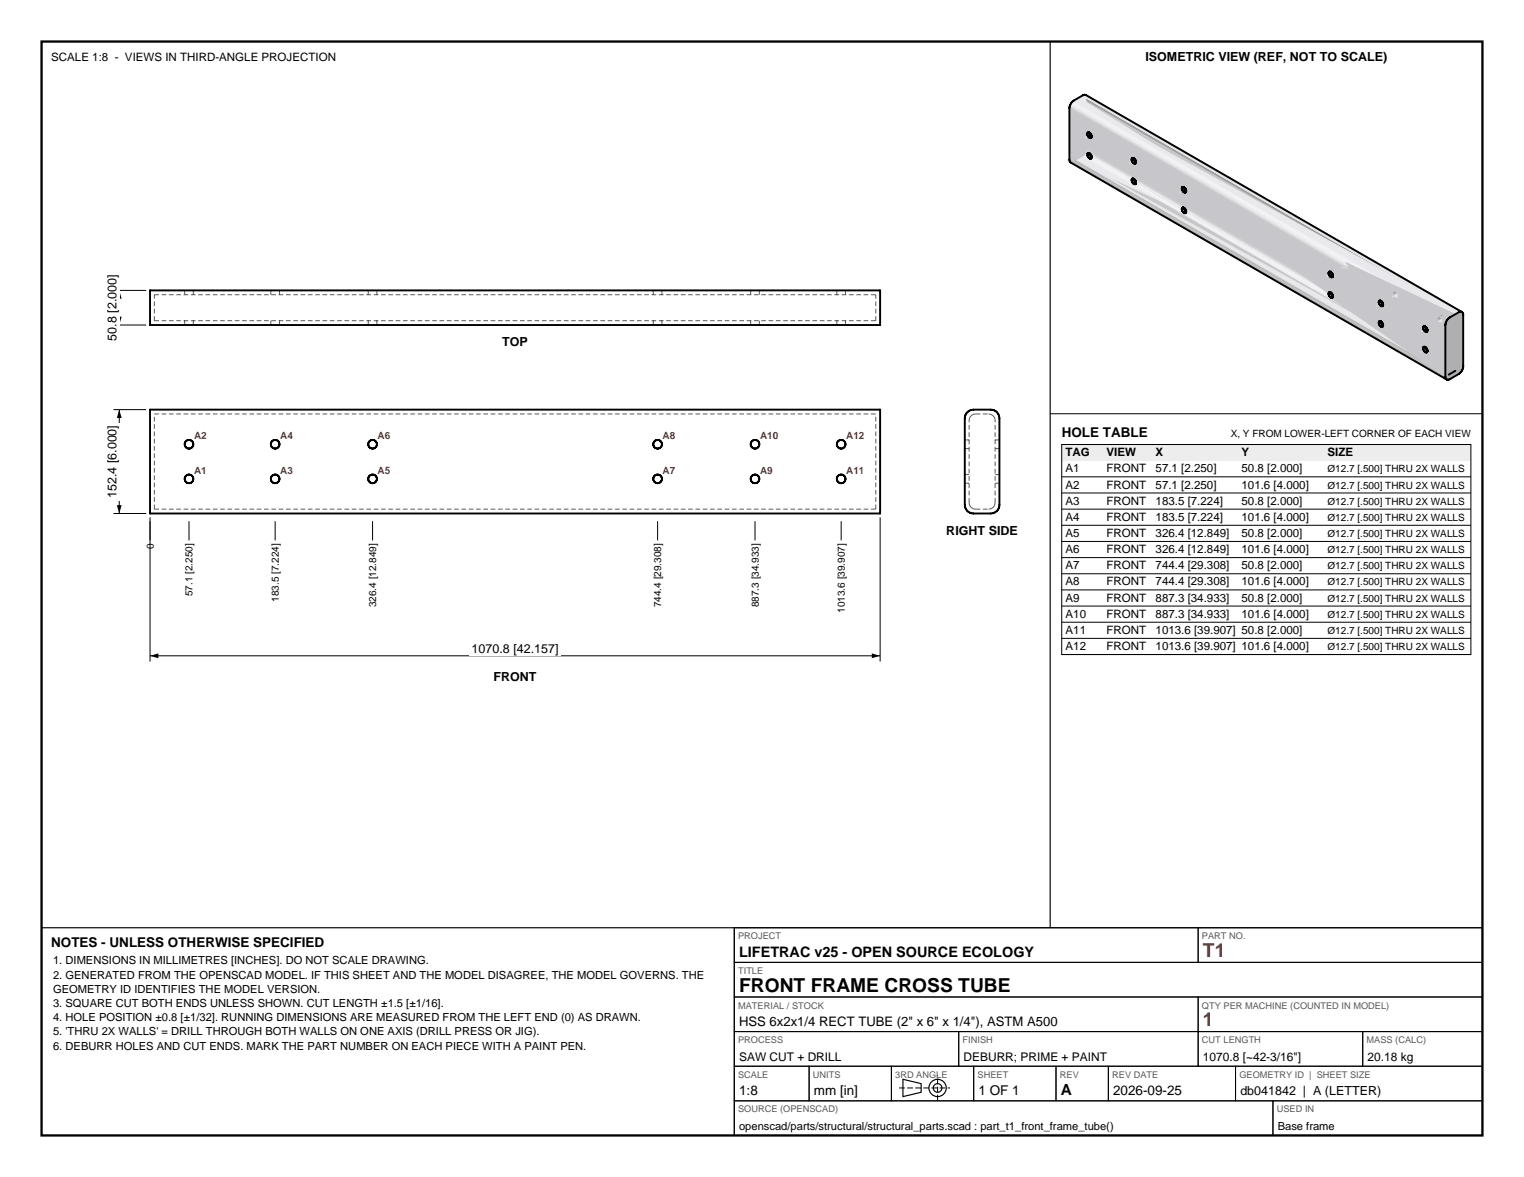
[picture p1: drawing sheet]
<svg xmlns="http://www.w3.org/2000/svg" width="279mm" height="216mm" viewBox="0 0 279 216" stroke-linecap="round" stroke-linejoin="round" font-family="sans-serif">
<defs><g id="words">
<g font-size="3.5" fill="#bf1a1a">
<text x="220.5" y="175.5">T1</text>
<text x="220.5" y="188.2">1</text>
</g>
<text font-size="3.5" x="135.5" y="181.9">FRONT FRAME CROSS TUBE</text>
<text font-size="2.8" x="194.5" y="200.9">A</text>
<text font-size="2.6" x="135.5" y="175.5">LIFETRAC v25 - OPEN SOURCE ECOLOGY</text>
<g font-size="2.5">
<text x="194.6" y="80.1">HOLE TABLE</text>
<text x="9.4" y="173.7">NOTES - UNLESS OTHERWISE SPECIFIED</text>
<text x="135.5" y="200.9">1:8</text>
<text x="149.2" y="200.9">mm [in]</text>
<text x="179.4" y="200.9">1 OF 1</text>
<text x="204.1" y="200.9">2026-09-25</text>
</g>
<text font-size="2.4" x="135.5" y="188.2">HSS 6x2x1/4 RECT TUBE (2&quot; x 6&quot; x 1/4&quot;), ASTM A500</text>
<g font-size="2.3">
<text x="210" y="11.1">ISOMETRIC VIEW (REF, NOT TO SCALE)</text>
<text x="21.3" y="62.5" transform="rotate(-90 21.3 62.5)">50.8 [2.000]</text>
<text x="92.1" y="63.5">TOP</text>
<text x="21.3" y="91.4" transform="rotate(-90 21.3 91.4)">152.4 [6.000]</text>
<text x="173.5" y="98.1">RIGHT SIDE</text>
<text x="86.5" y="119.8">1070.8 [42.157]</text>
<text x="90.5" y="124.9">FRONT</text>
<text x="227.4" y="200.9">db041842 | A (LETTER)</text>
</g>
<g font-size="2.2">
<text x="135.5" y="194.6">SAW CUT + DRILL</text>
<text x="176.6" y="194.6">DEBURR; PRIME + PAINT</text>
<text x="220.5" y="194.6">1070.8 [~42-3/16&quot;]</text>
<text x="250.7" y="194.6">20.18 kg</text>
</g>
<g font-size="2.1">
<text x="9.4" y="11.1">SCALE 1:8 - VIEWS IN THIRD-ANGLE PROJECTION</text>
<text x="195.4" y="83.7">TAG</text>
<text x="202.9" y="83.7">VIEW</text>
<text x="211.9" y="83.7">X</text>
<text x="227.6" y="83.7">Y</text>
<text x="243.4" y="83.7">SIZE</text>
<text x="195.4" y="86.7">A1</text>
<text x="195.4" y="89.6">A2</text>
<text x="202.9" y="86.7">FRONT</text>
<text x="202.9" y="89.6">FRONT</text>
<text x="211.9" y="86.7">57.1 [2.250]</text>
<text x="211.9" y="89.6">57.1 [2.250]</text>
<text x="227.6" y="86.7">50.8 [2.000]</text>
<text x="227.6" y="89.6">101.6 [4.000]</text>
<text x="195.4" y="92.6">A3</text>
<text x="195.4" y="95.5">A4</text>
<text x="202.9" y="92.6">FRONT</text>
<text x="202.9" y="95.5">FRONT</text>
<text x="211.9" y="92.6">183.5 [7.224]</text>
<text x="211.9" y="95.5">183.5 [7.224]</text>
<text x="227.6" y="92.6">50.8 [2.000]</text>
<text x="227.6" y="95.5">101.6 [4.000]</text>
<text x="195.4" y="98.5">A5</text>
<text x="195.4" y="101.5">A6</text>
<text x="202.9" y="98.5">FRONT</text>
<text x="202.9" y="101.5">FRONT</text>
<text x="211.9" y="98.5">326.4 [12.849]</text>
<text x="211.9" y="101.5">326.4 [12.849]</text>
<text x="227.6" y="98.5">50.8 [2.000]</text>
<text x="227.6" y="101.5">101.6 [4.000]</text>
<text x="195.4" y="104.4">A7</text>
<text x="195.4" y="107.4">A8</text>
<text x="202.9" y="104.4">FRONT</text>
<text x="202.9" y="107.4">FRONT</text>
<text x="211.9" y="104.4">744.4 [29.308]</text>
<text x="211.9" y="107.4">744.4 [29.308]</text>
<text x="227.6" y="104.4">50.8 [2.000]</text>
<text x="227.6" y="107.4">101.6 [4.000]</text>
<text x="195.4" y="110.4">A9</text>
<text x="195.4" y="113.3">A10</text>
<text x="202.9" y="110.4">FRONT</text>
<text x="202.9" y="113.3">FRONT</text>
<text x="211.9" y="110.4">887.3 [34.933]</text>
<text x="211.9" y="113.3">887.3 [34.933]</text>
<text x="227.6" y="110.4">50.8 [2.000]</text>
<text x="227.6" y="113.3">101.6 [4.000]</text>
<text x="195.4" y="116.3">A11</text>
<text x="195.4" y="119.3">A12</text>
<text x="202.9" y="116.3">FRONT</text>
<text x="202.9" y="119.3">FRONT</text>
<text x="211.9" y="116.3">1013.6 [39.907] 50.8 [2.000]</text>
<text x="211.9" y="119.3">1013.6 [39.907] 101.6 [4.000]</text>
</g>
<g font-size="2">
<text x="9.7" y="176.9">1. DIMENSIONS IN MILLIMETRES [INCHES]. DO NOT SCALE DRAWING.</text>
<text x="9.7" y="179.5">2. GENERATED FROM THE OPENSCAD MODEL. IF THIS SHEET AND THE MODEL DISAGREE, THE MODEL GOVERNS. THE</text>
<text x="9.7" y="182.1">GEOMETRY ID IDENTIFIES THE MODEL VERSION.</text>
<text x="9.7" y="184.7">3. SQUARE CUT BOTH ENDS UNLESS SHOWN. CUT LENGTH ±1.5 [±1/16].</text>
<text x="9.7" y="187.3">4. HOLE POSITION ±0.8 [±1/32]. RUNNING DIMENSIONS ARE MEASURED FROM THE LEFT END (0) AS DRAWN.</text>
<text x="9.7" y="189.9">5. 'THRU 2X WALLS' = DRILL THROUGH BOTH WALLS ON ONE AXIS (DRILL PRESS OR JIG).</text>
<text x="9.7" y="192.5">6. DEBURR HOLES AND CUT ENDS. MARK THE PART NUMBER ON EACH PIECE WITH A PAINT PEN.</text>
<text x="135.5" y="207.3">openscad/parts/structural/structural_parts.scad : part_t1_front_frame_tube()</text>
<text x="234.3" y="207.3">Base frame</text>
</g>
<g font-size="1.8" fill="#bf1a1a">
<text x="35.6" y="80.6">A2</text>
<text x="51.4" y="80.6">A4</text>
<text x="69.2" y="80.6">A6</text>
<text x="121.5" y="80.6">A8</text>
<text x="139.3" y="80.6">A10</text>
<text x="155.1" y="80.6">A12</text>
<text x="35.6" y="86.9">A1</text>
<text x="51.4" y="86.9">A3</text>
<text x="69.2" y="86.9">A5</text>
<text x="121.5" y="86.9">A7</text>
<text x="139.3" y="86.9">A9</text>
<text x="155.1" y="86.9">A11</text>
</g>
<g font-size="1.8">
<text x="225.6" y="80.1">X, Y FROM LOWER-LEFT CORNER OF EACH VIEW</text>
<text x="243.4" y="86.7">Ø12.7 [.500] THRU 2X WALLS</text>
<text x="243.4" y="89.6">Ø12.7 [.500] THRU 2X WALLS</text>
<text x="243.4" y="92.6">Ø12.7 [.500] THRU 2X WALLS</text>
<text x="243.4" y="95.5">Ø12.7 [.500] THRU 2X WALLS</text>
<text x="28.2" y="100.7" transform="rotate(-90 28.2 100.7)">0</text>
<text x="243.4" y="98.5">Ø12.7 [.500] THRU 2X WALLS</text>
<text x="243.4" y="101.5">Ø12.7 [.500] THRU 2X WALLS</text>
<text x="243.4" y="104.4">Ø12.7 [.500] THRU 2X WALLS</text>
<text x="243.4" y="107.4">Ø12.7 [.500] THRU 2X WALLS</text>
<text x="35.3" y="109.3" transform="rotate(-90 35.3 109.3)">57.1 [2.250]</text>
<text x="51.1" y="110.4" transform="rotate(-90 51.1 110.4)">183.5 [7.224]</text>
<text x="69" y="111.4" transform="rotate(-90 69 111.4)">326.4 [12.849]</text>
<text x="121.2" y="111.4" transform="rotate(-90 121.2 111.4)">744.4 [29.308]</text>
<text x="139.1" y="111.4" transform="rotate(-90 139.1 111.4)">887.3 [34.933]</text>
<text x="154.9" y="112.4" transform="rotate(-90 154.9 112.4)">1013.6 [39.907]</text>
<text x="243.4" y="110.4">Ø12.7 [.500] THRU 2X WALLS</text>
<text x="243.4" y="113.3">Ø12.7 [.500] THRU 2X WALLS</text>
<text x="243.4" y="116.3">Ø12.7 [.500] THRU 2X WALLS</text>
<text x="243.4" y="119.3">Ø12.7 [.500] THRU 2X WALLS</text>
</g>
<g font-size="1.7" fill="#595959">
<text x="135.3" y="172.3">PROJECT</text>
<text x="220.4" y="172.3">PART NO.</text>
<text x="135.3" y="178.6">TITLE</text>
<text x="135.3" y="185">MATERIAL / STOCK</text>
<text x="220.4" y="185">QTY PER MACHINE (COUNTED IN MODEL)</text>
<text x="135.3" y="191.3">PROCESS</text>
<text x="176.5" y="191.3">FINISH</text>
<text x="220.4" y="191.3">CUT LENGTH</text>
<text x="250.5" y="191.3">MASS (CALC)</text>
<text x="135.3" y="197.7">SCALE</text>
<text x="149" y="197.7">UNITS</text>
<text x="164.1" y="197.7">3RD ANGLE</text>
<text x="179.2" y="197.7">SHEET</text>
<text x="194.3" y="197.7">REV</text>
<text x="203.9" y="197.7">REV DATE</text>
<text x="227.2" y="197.7">GEOMETRY ID | SHEET SIZE</text>
<text x="135.3" y="204">SOURCE (OPENSCAD)</text>
<text x="234.1" y="204">USED IN</text>
</g>
</g></defs>
<path d="M7.6 7.6h264.2v200.7h-264.2z" fill="none" stroke="#000" stroke-width=".42"/>
<g fill="none" stroke="#000" stroke-width=".21">
<path d="M192.5 7.6v162.6M7.6 170.2h264.2M134.6 170.2v38.1M165.5 198l3.4 .8v1.6l-3.4 .8z"/>
<circle cx="171.9" cy="199.6" r="1.59"/>
<circle cx="171.9" cy="199.6" r=".79"/>
</g>
<g fill="none" stroke="#000" stroke-width=".18">
<path d="M27.5 94.9v26.5M161.4 94.9v26.5M27.5 120.3h133.9M134.6 170.2h85.1v6.3h-85.1zM134.6 176.5h137.2v6.4h-137.2zM219.7 170.2h52.1v6.3h-52.1zM134.6 182.9h85.1v6.3h-85.1zM134.6 189.2h41.2v6.4h-41.2zM134.6 195.6h13.7v6.3h-13.7zM148.3 195.6h15.1v6.3h-15.1zM163.4 195.6h15.1v6.3h-15.1zM175.8 189.2h43.9v6.4h-43.9z"/>
<path d="M178.5 195.6h15.1v6.3h-15.1zM193.6 195.6h9.6v6.3h-9.6zM203.2 195.6h23.3v6.3h-23.3zM219.7 182.9h52.1v6.3h-52.1zM219.7 189.2h30.1v6.4h-30.1zM226.5 195.6h45.3v6.3h-45.3zM249.8 189.2h22v6.4h-22zM134.6 201.9h98.8v6.4h-98.8zM233.4 201.9h38.4v6.4h-38.4z"/>
</g>
<path d="M164.8 199.6h9.4M171.9 201.9v-4.6" fill="none" stroke="#000" stroke-width=".18" stroke-dasharray="1.1 .4" stroke-linecap="butt"/>
<g fill="none" stroke="#595959" stroke-width=".18" stroke-dasharray=".8 .5" stroke-linecap="butt">
<path d="M28.3 58.8v-4.7M28.3 58.8h132.3M28.3 54.1h132.3M33.9 59.6v-.8M33.9 54.1v-.8M35.4 59.6v-.8M35.4 54.1v-.8M49.7 59.6v-.8M49.7 54.1v-.8M51.2 59.6v-.8M51.2 54.1v-.8M67.5 59.6v-.8"/>
<path d="M67.5 54.1v-.8M69.1 59.6v-.8M69.1 54.1v-.8M119.8 59.6v-.8M119.8 54.1v-.8M121.4 59.6v-.8M121.4 54.1v-.8M137.6 59.6v-.8M137.6 54.1v-.8M139.2 59.6v-.8M139.2 54.1v-.8M153.4 59.6v-.8"/>
<path d="M153.4 54.1v-.8M155 59.6v-.8M155 54.1v-.8M160.6 58.8v-4.7M28.3 75.9h132.3M177.7 77.1v-.2M177.7 76.9l.1-.3M177.8 76.6l.1-.2M177.9 76.4l.2-.2M178.1 76.2l.2-.1M178.3 76.1l.2-.1M178.5 76l.4-.1"/>
<path d="M178.9 75.9h2.3M181.2 75.9l.3 .1M181.5 76h.2M181.7 76l.2 .2M181.9 76.2l.2 .1M182.1 76.3l.2 .2M182.3 76.5l.1 .3M182.4 76.8v.3M28.3 93.4v-17.5M28.3 93.4h132.3M160.6 93.4v-17.5M176.9 88.6h.8"/>
<path d="M176.9 87h.8M176.9 82.3h.8M176.9 80.7h.8M177.7 92.2v-15.1M177.7 92.2v.4M177.7 92.6l.1 .2M177.8 92.8l.2 .2M178 93l.2 .2M178.2 93.2l.2 .1M178.4 93.3l.2 .1M178.6 93.4h.3M178.9 93.4h2.3"/>
<path d="M181.2 93.4l.4-.1M181.6 93.3l.2-.1M181.8 93.2l.2-.1M182 93.1l.2-.2M182.2 92.9l.1-.2M182.3 92.7l.1-.2M182.4 92.5v-.3M182.4 92.2v-15.1M182.4 88.6h.8M182.4 87h.8M182.4 82.3h.8M182.4 80.7h.8"/>
</g>
<g fill="none" stroke="#000" stroke-width=".35">
<path d="M27.5 53.3h133.9v6.3h-133.9zM27.5 75.1h133.9v19.1h-133.9zM177.4 75.5l.6-.3 .5-.1h3.1l1 .3a1.59 1.59 0 0 1 .6 1.3v15.9l-.3 .9a1.59 1.59 0 0 1-1.3 .7h-3.1l-1-.3a1.59 1.59 0 0 1-.6-1.3v-15.9l.1-.6z"/>
<circle cx="34.7" cy="87.8" r=".79"/>
<circle cx="34.7" cy="81.5" r=".79"/>
<circle cx="50.4" cy="81.5" r=".79"/>
<circle cx="50.4" cy="87.8" r=".79"/>
<circle cx="68.3" cy="87.8" r=".79"/>
<circle cx="68.3" cy="81.5" r=".79"/>
<circle cx="120.6" cy="87.8" r=".79"/>
<circle cx="120.6" cy="81.5" r=".79"/>
<circle cx="138.4" cy="87.8" r=".79"/>
<circle cx="138.4" cy="81.5" r=".79"/>
<circle cx="154.2" cy="87.8" r=".79"/>
<circle cx="154.2" cy="81.5" r=".79"/>
</g>
<path d="M27.5 120.3l1.5-.4v.8zM159.8 119.9l1.6 .4-1.6 .4z" fill="#000"/>
<path d="M86 117.5h16.8v2.8h-16.8z" fill-rule="evenodd" fill="#fff"/>
<path d="M20.8 75.1h6M21.9 75.1v19.1M20.8 94.2h6" fill="none" stroke="#000" stroke-width=".18"/>
<path d="M21.9 75.1l.4 1.6h-.9zM21.4 92.7h.9l-.4 1.5z" fill="#000"/>
<path d="M19 77.5h2.9v14.3h-2.9z" fill-rule="evenodd" fill="#fff"/>
<path d="M20.8 59.6h6M20.8 53.3h6M21.9 53.3v6.3" fill="none" stroke="#000" stroke-width=".18"/>
<path d="M21.4 58.1h.9l-.4 1.5zM21.9 53.3l.4 1.5h-.9z" fill="#000"/>
<path d="M19 50h2.9v12.9h-2.9z" fill-rule="evenodd" fill="#fff"/>
<path d="M192.5 75.9h79.3M27.5 95.6v3.5M34.7 95.6v3.5M50.4 95.6v3.5M68.3 95.6v3.5M120.6 95.6v3.5M138.4 95.6v3.5M154.2 95.6v3.5" fill="none" stroke="#000" stroke-width=".18"/>
<g fill="#afafb2" stroke="#afafb2" stroke-width=".18">
<path d="M199.2 28.1l-.5 .6z"/>
<path d="M199.1 28.3l-.4 .4z"/>
<path d="M199.3 28l-.6 .7z"/>
<path d="M198.7 28.7l.3-.3z"/>
<path d="M199.3 27.8l-.6 .9z"/>
<path d="M199.3 27.6l-.6 1.1z"/>
<path d="M196.9 29.1l2.4-1.5-.6 1.1z"/>
<path d="M196.9 29.1l1.8-.4-1.2 .7z"/>
<path d="M197.2 29.5l.3-.1z"/>
<path d="M197.1 29.5l.4-.1z"/>
<path d="M197 29.4h.5z"/>
<path d="M196.9 29.3l.6 .1z"/>
<path d="M196.9 29.1l.6 .3-.6-.1z"/>
<path d="M199.3 18.7v8.9l-2.4 1.5z"/>
<path d="M196.9 20.1l2.4-1.4-2.4 10.4z"/>
<path d="M199.2 18.4l.1 .3z"/>
<path d="M199.2 18.3l.1 .4z"/>
<path d="M199.1 18.2l.2 .5z"/>
<path d="M199 18.2l.3 .5z"/>
<path d="M198.8 18.3l.2-.1 .3 .5z"/>
<path d="M198.7 18.3h.1l.5 .4z"/>
<path d="M197.5 19l1.2-.7 .6 .4z"/>
<path d="M197.5 19l1.8-.3-2.4 1.4z"/>
<path d="M197.3 19.2l.2-.2-.6 1.1z"/>
<path d="M196.9 19.8v.3z"/>
<path d="M197.3 19.2l-.4 .9z"/>
<path d="M197 19.6l-.1 .5z"/>
<path d="M197.2 19.3l-.3 .8z"/>
<path d="M197.1 19.4l-.2 .7z"/>
<path d="M268.1 67.8l-.7 .8z"/>
<path d="M268 68.1l-.6 .5z"/>
<path d="M268.2 67.6l-.8 1z"/>
<path d="M267.4 68.6l.4-.4z"/>
<path d="M268.2 67.4l-.8 1.2z"/>
<path d="M268.3 67.2l-.9 1.4z"/>
<path d="M265 69.1l3.3-1.9-.9 1.4z"/>
<path d="M265 69.1l2.4-.5-1.6 1z"/>
<path d="M265.5 69.7l.3-.1z"/>
<path d="M265.3 69.7l.5-.1z"/>
<path d="M265.2 69.6h.6z"/>
<path d="M265.1 69.5l.7 .1h-.6z"/>
<path d="M265 69.3l.8 .3-.7-.1z"/>
<path d="M265 69.1l.8 .5-.8-.3z"/>
<path d="M268.3 57.8v9.4l-3.3 1.9z"/>
<path d="M265 59.6l3.3-1.8-3.3 11.3z"/>
<path d="M268.1 57.3l.2 .5z"/>
<path d="M268 57.2l.3 .6z"/>
<path d="M267.9 57.2l.4 .6z"/>
<path d="M267.8 57.2h.1l.4 .6z"/>
<path d="M267.6 57.2h.2l.5 .6z"/>
<path d="M267.4 57.3l.2-.1 .7 .6z"/>
<path d="M265.8 58.2l1.6-.9 .9 .5z"/>
<path d="M265.8 58.2l2.5-.4-3.3 1.8z"/>
<path d="M265.5 58.4l.3-.2-.8 1.4z"/>
<path d="M265.1 59.2l-.1 .4z"/>
<path d="M265.5 58.4l-.5 1.2z"/>
<path d="M265.1 59l-.1 .6z"/>
<path d="M265.4 58.6l-.4 1z"/>
<path d="M265.3 58.8l-.3 .8z"/>
</g>
<g fill="#c7c7cb" stroke="#c7c7cb" stroke-width=".18">
<path d="M199.3 27.6l3-.6v.1z"/>
<path d="M199.3 27.6l3-.5 .1 .1z"/>
<path d="M199.3 27.6l2.9-.7 .1 .1z"/>
<path d="M199.3 27.6l3.1-.4v.1z"/>
<path d="M199.3 27.6l2.9-.8v.1z"/>
<path d="M199.3 27.6l3.2-.3z"/>
<path d="M199.3 27.6l3.3-.2z"/>
<path d="M199.3 27.6l2.9-.9v.1z"/>
<path d="M199.3 27.6l2.9-1z"/>
<path d="M199.3 27.6l3.4-.2z"/>
<path d="M199.3 27.6l2.9-1.1z"/>
<path d="M199.3 27.6l3.5-.1z"/>
<path d="M199.3 18.7l2.9 7.8-2.9 1.1z"/>
<path d="M196.1 29.3l3.3-.7v.1z"/>
<path d="M196.1 29.3l3.3-.6 .1 .1z"/>
<path d="M196.1 29.3l3.3-.8v.1z"/>
<path d="M196.1 29.3l3.5-.4z"/>
<path d="M196.1 29.3l3.2-.9 .1 .1z"/>
<path d="M196.1 29.3l3.6-.3z"/>
<path d="M196.1 29.3l3.6-.2z"/>
<path d="M196.1 29.3l3.2-1v.1z"/>
<path d="M196.1 29.3l3.2-1z"/>
<path d="M196.1 29.3l3.7-.2z"/>
<path d="M199.3 27.6l3.5-.1 7.8 4.5z"/>
<path d="M196.1 29.3l3.3-1.1z"/>
<path d="M196.1 29.3l3.8-.2z"/>
<path d="M202.2 23.1v3.4z"/>
<path d="M202.3 23.2v3.3z"/>
<path d="M202.3 23.3v3.1z"/>
<path d="M202.4 23.4v3z"/>
<path d="M202.4 23.5l.1 2.9z"/>
<path d="M202.5 23.6l.1 2.9z"/>
<path d="M202.6 23.6l.1 2.9z"/>
<path d="M202.7 23.7l.1 2.9z"/>
<path d="M202.8 23.7v3z"/>
<path d="M196.1 19.8l3.3 8.4-3.3 1.1z"/>
<path d="M202.8 23.7l.1 3.1z"/>
<path d="M202.9 23.7v3.2z"/>
<path d="M202.9 23.6l.1 3.4z"/>
<path d="M199.3 18.7l2.9 4.4v3.4z"/>
<path d="M202.2 23.1l.1 3.4z"/>
<path d="M202.3 23.2v3.2z"/>
<path d="M202.3 23.3l.1 3.1z"/>
<path d="M202.8 27.5l7.8 4.5z"/>
<path d="M203 23.6v3.4z"/>
<path d="M202.8 27.5l7.6 4.3z"/>
<path d="M202.9 27.4l7.5 4.3z"/>
<path d="M199.3 18.7l2.9 4.4z"/>
<path d="M199.3 18.7l2.9 4.3z"/>
<path d="M203 27.3l7.4 4.3z"/>
<path d="M199.3 18.7l2.9 4.2z"/>
<path d="M203 27.3l7.3 4.2z"/>
<path d="M199.3 18.7l2.9 4.1z"/>
<path d="M203 27.2l7.3 4.2z"/>
<path d="M203 27.1l7.3 4.3z"/>
<path d="M199.3 18.7l3 4z"/>
<path d="M203 27l7.3 4.3z"/>
<path d="M199.3 18.7l3.1 3.9z"/>
<path d="M199.3 18.7l3.2 3.9z"/>
<path d="M199.3 18.7l3.3 4z"/>
<path d="M199.3 18.7l3.4 4z"/>
<path d="M199.3 27.6l11.4 4.4z"/>
<path d="M199.3 18.7l3.5 4.1z"/>
<path d="M196.1 29.3l3.8-.2 7.8 4.5z"/>
<path d="M199.3 27.6l11.4 4.5z"/>
<path d="M199.4 24.8v3.4z"/>
<path d="M199.4 24.9v3.2z"/>
<path d="M199.4 25v3.1z"/>
<path d="M199.5 25.1v3z"/>
<path d="M199.6 25.2l.1 2.9z"/>
<path d="M203 23.6l7.4 7.6-7.4-4.2z"/>
<path d="M199.7 25.2v2.9z"/>
<path d="M199.7 25.3l.1 2.9z"/>
<path d="M199.8 25.3l.1 2.9z"/>
<path d="M199.9 25.3l.1 3z"/>
<path d="M200 25.3v3.1z"/>
<path d="M200 25.3l.1 3.2z"/>
<path d="M200.1 25.3v3.3z"/>
<path d="M196.1 19.8l3.3 5v3.4z"/>
<path d="M199.4 24.8v3.3z"/>
<path d="M199.4 25l.1 3.1z"/>
<path d="M199.5 25.1l.1 3z"/>
<path d="M202.8 27.5l7.7 4.4z"/>
<path d="M202.9 27.4l7.5 4.4z"/>
<path d="M199.9 29.1l7.8 4.5z"/>
<path d="M200.1 25.2v3.4z"/>
<path d="M200 29.1l7.6 4.3z"/>
<path d="M196.1 19.8l3.3 5z"/>
<path d="M200 29.1l7.5 4.2z"/>
<path d="M196.1 19.8l3.2 4.9z"/>
<path d="M196.1 19.8l3.2 4.8z"/>
<path d="M200.1 29l7.4 4.2z"/>
<path d="M196.1 19.8l3.2 4.7z"/>
<path d="M200.1 28.9l7.4 4.2z"/>
<path d="M196.1 19.8l3.3 4.6z"/>
<path d="M200.1 28.8l7.4 4.2z"/>
<path d="M196.1 19.8l3.3 4.5z"/>
<path d="M200.1 28.7l7.4 4.3z"/>
<path d="M196.1 19.8l3.4 4.5z"/>
<path d="M200.1 28.6l7.4 4.4z"/>
<path d="M196.1 19.8l3.5 4.5z"/>
<path d="M199.3 18.7l11.3 8.6-7.8-4.5z"/>
<path d="M196.1 29.3l11.7 4.4z"/>
<path d="M196.1 19.8l3.6 4.5z"/>
<path d="M196.1 29.3l11.8 4.4z"/>
<path d="M196.1 19.8l3.7 4.6z"/>
<path d="M203 23.5l7.3 4.1z"/>
<path d="M196.1 19.8l3.8 4.7z"/>
<path d="M203 23.4l7.3 4.2z"/>
<path d="M203 23.3l7.3 4.3z"/>
<path d="M203 23.2l7.3 4.3z"/>
<path d="M202.9 23.1l7.5 4.3z"/>
<path d="M202.9 23l7.5 4.4z"/>
<path d="M202.8 22.9l7.6 4.4z"/>
<path d="M199.3 27.6l11.4 4.5 9.2 5.3z"/>
<path d="M202.8 22.8l7.8 4.5z"/>
<path d="M200.1 25.2l7.4 7.7-7.4-4.3z"/>
<path d="M203 23.6l7.4 4.2v3.4z"/>
<path d="M200 29.1l7.6 4.4z"/>
<path d="M200 29.1l7.7 4.5z"/>
<path d="M200.1 29l7.4 4.3z"/>
<path d="M203 23.6l7.4 4.2z"/>
<path d="M203 23.6l7.3 4.1z"/>
<path d="M199.3 18.7l11.4 8.6z"/>
<path d="M199.3 18.7l11.4 8.7z"/>
<path d="M196.1 19.8l11.6 9.2-7.8-4.5z"/>
<path d="M202.9 23l7.5 4.3z"/>
<path d="M200.1 25.1l7.4 4.2z"/>
<path d="M202.8 22.9l7.7 4.4z"/>
<path d="M210.4 27.8v3.4z"/>
<path d="M200.1 25l7.4 4.3z"/>
<path d="M202.8 22.9l7.8 4.4z"/>
<path d="M210.4 27.9v3.3z"/>
<path d="M200.1 24.9l7.4 4.4z"/>
<path d="M196.1 29.3l11.8 4.4 9.2 5.4z"/>
<path d="M210.4 28v3.1z"/>
<path d="M200.1 24.8l7.4 4.4z"/>
<path d="M200.1 24.7l7.4 4.4z"/>
<path d="M210.5 28.1v3z"/>
<path d="M200 24.6l7.5 4.4z"/>
<path d="M200 24.5l7.6 4.5z"/>
<path d="M210.6 28.2l.1 2.9z"/>
<path d="M199.9 24.5l7.8 4.5z"/>
<path d="M210.7 28.3v2.9z"/>
<path d="M210.7 28.3l.1 2.9z"/>
<path d="M210.8 28.4l.1 2.9z"/>
<path d="M210.9 28.4l.1 3z"/>
<path d="M211 28.4v3.1z"/>
<path d="M211 28.3l.1 3.3z"/>
<path d="M211.1 28.3v3.4z"/>
<path d="M210.4 27.9v3.2z"/>
<path d="M210.4 28l.1 3.1z"/>
<path d="M210.5 28.1l.1 3z"/>
<path d="M200.1 25.2l7.4 4.3v3.4z"/>
<path d="M211.1 28.2v3.5z"/>
<path d="M210.7 32.1l9.2 5.3z"/>
<path d="M210.8 32.1l9 5.2z"/>
<path d="M210.9 32.2l8.8 5z"/>
<path d="M211 32.1l8.6 5z"/>
<path d="M211 32.1l8.6 4.9z"/>
<path d="M211.1 32l8.5 4.9z"/>
<path d="M211.1 31.9l8.4 4.9z"/>
<path d="M200.1 25.2l7.4 4.3z"/>
<path d="M211.1 31.9l8.4 4.8z"/>
<path d="M196.1 19.8l11.7 9.2z"/>
<path d="M200.1 25.2l7.4 4.2z"/>
<path d="M211.1 31.8l8.4 4.9z"/>
<path d="M196.1 19.8l11.8 9.2z"/>
<path d="M211.1 31.7l8.4 4.9z"/>
<path d="M200.1 24.7l7.4 4.3z"/>
<path d="M199.3 18.7l20.6 14-9.2-5.3z"/>
<path d="M200 24.6l7.6 4.4z"/>
<path d="M207.5 29.5v3.4z"/>
<path d="M200 24.5l7.7 4.5z"/>
<path d="M207.5 29.6v3.2z"/>
<path d="M207.6 29.7v3.1z"/>
<path d="M207.6 29.8v3z"/>
<path d="M207.7 29.8l.1 3z"/>
<path d="M207.8 29.9l.1 2.9z"/>
<path d="M207.9 30l.1 2.9z"/>
<path d="M208 30v2.9z"/>
<path d="M208 30l.1 3z"/>
<path d="M208.1 30l.1 3.1z"/>
<path d="M208.2 30v3.2z"/>
<path d="M211.1 28.2l8.5 8.3-8.5-4.8z"/>
<path d="M208.2 30v3.3z"/>
<path d="M207.5 29.5v3.3z"/>
<path d="M207.5 29.6l.1 3.2z"/>
<path d="M207.6 29.8l.1 2.9z"/>
<path d="M208.2 29.9v3.4z"/>
<path d="M207.9 33.7l9.2 5.4z"/>
<path d="M208 33.8l8.9 5.1z"/>
<path d="M208 33.8l8.8 5z"/>
<path d="M210.8 32.1l9 5.3z"/>
<path d="M210.9 32.2l8.9 5.1z"/>
<path d="M208.1 33.8l8.7 5z"/>
<path d="M211 32.1l8.7 5.1z"/>
<path d="M210.8 32.1l9.1 5.3z"/>
<path d="M208.2 33.8l8.5 4.9z"/>
<path d="M211.1 32.1l8.5 4.9z"/>
<path d="M208.2 33.7l8.5 4.8z"/>
<path d="M208.3 33.6l8.4 4.8z"/>
<path d="M208.3 33.5l8.4 4.8z"/>
<path d="M208.3 33.4l8.4 4.9z"/>
<path d="M208.2 33.3l8.5 5z"/>
<path d="M196.1 19.8l21 14.5-9.2-5.3z"/>
<path d="M211.1 28.2l8.4 4.7z"/>
<path d="M211.1 28.1l8.4 4.8z"/>
<path d="M211.1 28l8.4 4.9z"/>
<path d="M211.1 27.9l8.4 4.9z"/>
<path d="M211.1 27.8l8.5 5z"/>
<path d="M211 27.7l8.6 5z"/>
<path d="M211 27.6l8.6 5.1z"/>
<path d="M210.9 27.5l8.8 5.1z"/>
<path d="M210.8 27.4l9 5.2z"/>
<path d="M210.7 27.4l9.2 5.3z"/>
<path d="M208.2 29.9l8.5 8.3-8.5-4.9z"/>
<path d="M211.1 28.2l8.5 4.9v3.4z"/>
<path d="M208 33.8l9 5.2z"/>
<path d="M208 33.8l9.1 5.3z"/>
<path d="M208.2 33.8l8.6 5z"/>
<path d="M208.2 33.7l8.5 5z"/>
<path d="M211.1 28.2l8.5 4.9z"/>
<path d="M211.1 28.2l8.4 4.8z"/>
<path d="M208.3 29.8l8.4 4.8z"/>
<path d="M208.3 29.7l8.4 4.9z"/>
<path d="M208.3 29.6l8.4 5z"/>
<path d="M208.2 29.5l8.5 5z"/>
<path d="M211.1 27.8l8.5 4.9z"/>
<path d="M208.2 29.4l8.5 5z"/>
<path d="M208.2 29.3l8.5 5.1z"/>
<path d="M208.1 29.2l8.7 5.1z"/>
<path d="M208 29.2l8.8 5.1z"/>
<path d="M208 29.1l8.9 5.2z"/>
<path d="M211 27.6l8.7 5z"/>
<path d="M207.9 29l9.2 5.3z"/>
<path d="M210.9 27.5l8.9 5.1z"/>
<path d="M210.8 27.4l9.1 5.3z"/>
<path d="M219.6 33.1v3.4z"/>
<path d="M219.6 33.2v3.3z"/>
<path d="M219.6 33.3v3.1z"/>
<path d="M219.7 33.4v3z"/>
<path d="M199.3 27.6l20.6 9.8 26.9 15.5z"/>
<path d="M219.8 33.5v2.9z"/>
<path d="M219.8 33.6l.1 2.9z"/>
<path d="M219.9 33.6l.1 2.9z"/>
<path d="M220 33.7l.1 2.9z"/>
<path d="M220.1 33.7l.1 3z"/>
<path d="M220.2 33.7v3.1z"/>
<path d="M220.2 33.7l.1 3.2z"/>
<path d="M220.3 33.6v3.4z"/>
<path d="M220.3 33.6v3.5z"/>
<path d="M208.2 29.9l8.5 4.9v3.4z"/>
<path d="M219.6 33.2v3.2z"/>
<path d="M219.6 33.3l.1 3.1z"/>
<path d="M219.7 33.4l.1 3z"/>
<path d="M220.3 33.5v3.6z"/>
<path d="M208.2 29.9l8.5 4.9z"/>
<path d="M208.2 29.9l8.5 4.8z"/>
<path d="M208.2 29.3l8.6 5z"/>
<path d="M208 29.2l8.9 5.1z"/>
<path d="M208 29.1l9 5.2z"/>
<path d="M208 29.1l9.1 5.2z"/>
<path d="M216.7 34.8v3.4z"/>
<path d="M216.7 34.9v3.2z"/>
<path d="M196.1 29.3l21 9.8 26.9 15.5z"/>
<path d="M216.8 35v3.1z"/>
<path d="M216.8 35.1v3z"/>
<path d="M216.9 35.2l.1 2.9z"/>
<path d="M217 35.2l.1 2.9z"/>
<path d="M217.1 35.3v2.9z"/>
<path d="M217.1 35.3l.1 2.9z"/>
<path d="M217.2 35.3l.1 3z"/>
<path d="M217.3 35.3l.1 3.1z"/>
<path d="M217.4 35.3v3.2z"/>
<path d="M217.4 35.3v3.3z"/>
<path d="M217.4 35.2l.1 3.5z"/>
<path d="M216.7 34.8v3.3z"/>
<path d="M216.7 34.9l.1 3.2z"/>
<path d="M216.8 35.1l.1 3z"/>
<path d="M217.4 35.2v3.4z"/>
<path d="M217.5 35.1v3.6z"/>
<path d="M199.3 18.7l47.5 29.5-26.9-15.5z"/>
<path d="M219.9 37.4l26.9 15.5z"/>
<path d="M220 37.4l26.7 15.4z"/>
<path d="M220.1 37.5l26.5 15.2z"/>
<path d="M220.2 37.5l26.3 15.1z"/>
<path d="M220.2 37.4l26.3 15.1z"/>
<path d="M220.3 37.3l26.2 15.1z"/>
<path d="M220.3 37.3l26.1 15z"/>
<path d="M220.3 37.2l26.1 15z"/>
<path d="M220.3 37.1l26.1 15.1z"/>
<path d="M196.1 19.8l47.9 30.1-26.9-15.6z"/>
<path d="M220.3 33.5l26.1 18.6-26.1-15z"/>
<path d="M217.1 39.1l26.8 15.4z"/>
<path d="M217.1 39.1l26.7 15.4z"/>
<path d="M217.2 39.1l26.5 15.3z"/>
<path d="M217.3 39.1l26.4 15.2z"/>
<path d="M217.4 39.1l26.2 15.1z"/>
<path d="M217.4 39l26.2 15.1z"/>
<path d="M217.5 38.9l26.1 15.1z"/>
<path d="M217.5 38.8l26.1 15.1z"/>
<path d="M217.5 38.7l26.1 15.2z"/>
<path d="M220.3 33.4l26.1 15.1z"/>
<path d="M220.3 33.3l26.1 15.2z"/>
<path d="M220.3 33.2l26.1 15.2z"/>
<path d="M220.3 33.1l26.2 15.2z"/>
<path d="M220.2 33l26.3 15.2z"/>
<path d="M220.2 32.9l26.3 15.3z"/>
<path d="M219.9 32.7l26.9 15.5z"/>
<path d="M220.1 32.8l26.5 15.4z"/>
<path d="M220 32.7l26.7 15.5z"/>
<path d="M217.5 35.1l26.1 18.7-26.1-15.1z"/>
<path d="M217.5 35l26.1 15.1z"/>
<path d="M217.5 34.9l26.1 15.2z"/>
<path d="M217.4 34.8l26.2 15.2z"/>
<path d="M217.4 34.7l26.2 15.2z"/>
<path d="M217.4 34.6l26.2 15.3z"/>
<path d="M217.3 34.5l26.4 15.3z"/>
<path d="M217.1 34.3l26.8 15.5z"/>
<path d="M217.2 34.5l26.5 15.3z"/>
<path d="M217.1 34.4l26.7 15.4z"/>
<path d="M199.3 27.6l47.5 25.3 20.6 14.1z"/>
<path d="M220 37.4l26.8 15.5z"/>
<path d="M220.1 37.5l26.6 15.3z"/>
<path d="M220.2 37.5l26.4 15.2z"/>
<path d="M220.2 37.4l26.3 15.2z"/>
<path d="M220.3 37.4l26.2 15.1z"/>
<path d="M196.1 29.3l47.9 25.3 21 14.5z"/>
<path d="M220.3 33.5l26.1 15.1v3.5z"/>
<path d="M217.2 39.1l26.6 15.4z"/>
<path d="M217.1 39.1l26.9 15.5z"/>
<path d="M217.3 39.1l26.4 15.3z"/>
<path d="M217.4 39.1l26.3 15.2z"/>
<path d="M217.4 39l26.2 15.2z"/>
<path d="M220.3 33.5l26.1 15.1z"/>
<path d="M220.3 33.1l26.2 15.1z"/>
<path d="M220.2 32.9l26.4 15.3z"/>
<path d="M220.1 32.8l26.6 15.4z"/>
<path d="M220 32.7l26.8 15.5z"/>
<path d="M217.5 35.1l26.1 15.1v3.6z"/>
<path d="M199.3 18.7l68.1 39.3-20.6-9.8z"/>
<path d="M217.5 35.1l26.1 15.1z"/>
<path d="M217.4 34.6l26.3 15.2z"/>
<path d="M217.2 34.5l26.6 15.3z"/>
<path d="M217.1 34.4l26.8 15.4z"/>
<path d="M217.1 34.3l26.9 15.6z"/>
<path d="M196.1 19.8l68.9 39.8-21-9.7z"/>
<path d="M246.4 48.6v3.5z"/>
<path d="M246.5 48.7v3.4z"/>
<path d="M246.5 48.8v3.2z"/>
<path d="M246.5 48.9v3.1z"/>
<path d="M246.6 49v2.9z"/>
<path d="M246.7 49l.1 3z"/>
<path d="M246.8 49.1v2.9z"/>
<path d="M246.8 49.2l.1 2.9z"/>
<path d="M246.9 49.2l.1 2.9z"/>
<path d="M247 49.2l.1 3z"/>
<path d="M247.1 49.2v3.1z"/>
<path d="M247.1 49.2l.1 3.2z"/>
<path d="M247.2 49.2v3.3z"/>
<path d="M246.4 48.6l.1 3.5z"/>
<path d="M246.5 48.7v3.3z"/>
<path d="M246.5 48.9l.1 3z"/>
<path d="M246.6 49l.1 2.9z"/>
<path d="M247.2 49.1v3.4z"/>
<path d="M246.8 52.9l9.2 5.3z"/>
<path d="M246.9 53l9 5.1z"/>
<path d="M247 53l8.8 5z"/>
<path d="M247.1 53l8.6 4.9z"/>
<path d="M247.1 53l8.6 4.8z"/>
<path d="M247.2 52.9l8.5 4.8z"/>
<path d="M247.2 52.8l8.4 4.8z"/>
<path d="M247.2 52.7l8.4 4.8z"/>
<path d="M247.2 52.6l8.4 4.9z"/>
<path d="M247.2 52.5l8.4 5z"/>
<path d="M243.6 50.2v3.6z"/>
<path d="M243.6 50.3v3.4z"/>
<path d="M243.6 50.4v3.3z"/>
<path d="M243.7 50.5v3.1z"/>
<path d="M243.7 50.6v3z"/>
<path d="M243.8 50.7l.1 2.9z"/>
<path d="M243.9 50.8l.1 2.8z"/>
<path d="M244 50.8l.1 2.9z"/>
<path d="M244.1 50.9v2.9z"/>
<path d="M244.1 50.9l.1 3z"/>
<path d="M244.2 50.9l.1 3.1z"/>
<path d="M244.3 50.8v3.3z"/>
<path d="M247.2 49.1l8.5 8.3-8.5-4.9z"/>
<path d="M244.3 50.8l.1 3.4z"/>
<path d="M243.6 50.2v3.5z"/>
<path d="M243.6 50.4l.1 3.2z"/>
<path d="M243.7 50.6l.1 3z"/>
<path d="M244.4 50.7v3.5z"/>
<path d="M244 54.6l9.1 5.2z"/>
<path d="M244.1 54.6l8.9 5.2z"/>
<path d="M244.1 54.6l8.8 5.1z"/>
<path d="M246.9 53l9.1 5.2z"/>
<path d="M247 53l8.9 5.1z"/>
<path d="M244.2 54.6l8.7 5z"/>
<path d="M246.8 52.9l9.2 5.4z"/>
<path d="M247.1 53l8.7 5z"/>
<path d="M244.3 54.6l8.5 4.9z"/>
<path d="M247.2 52.9l8.5 4.9z"/>
<path d="M244.4 54.5l8.4 4.9z"/>
<path d="M244.4 54.4l8.4 4.9z"/>
<path d="M244.4 54.4l8.4 4.8z"/>
<path d="M244.4 54.3l8.4 4.9z"/>
<path d="M244.4 54.2l8.4 4.9z"/>
<path d="M247.2 49l8.4 4.8z"/>
<path d="M247.2 48.9l8.4 4.9z"/>
<path d="M247.2 48.8l8.4 5z"/>
<path d="M247.2 48.7l8.4 5z"/>
<path d="M247.2 48.6l8.5 5z"/>
<path d="M247.1 48.5l8.6 5z"/>
<path d="M247.1 48.4l8.6 5.1z"/>
<path d="M246.8 48.2l9.2 5.3z"/>
<path d="M247 48.3l8.8 5.2z"/>
<path d="M246.9 48.3l9 5.2z"/>
<path d="M244.4 50.7l8.4 8.3-8.4-4.8z"/>
<path d="M247.2 49.1l8.5 4.9v3.4z"/>
<path d="M244.1 54.6l9 5.2z"/>
<path d="M244 54.6l9.2 5.3z"/>
<path d="M244.2 54.6l8.7 5.1z"/>
<path d="M244.3 54.6l8.6 5z"/>
<path d="M246.8 52.9l9.2 5.4 11.4 8.7z"/>
<path d="M247.2 49.1l8.5 4.9z"/>
<path d="M247.2 49.1l8.4 4.8z"/>
<path d="M244.4 50.7l8.4 4.7z"/>
<path d="M244.4 50.6l8.4 4.8z"/>
<path d="M244.4 50.5l8.4 4.9z"/>
<path d="M244.4 50.4l8.4 4.9z"/>
<path d="M247.2 48.6l8.5 4.9z"/>
<path d="M244.3 50.3l8.5 5z"/>
<path d="M244.3 50.2l8.5 5z"/>
<path d="M244.2 50.1l8.7 5.1z"/>
<path d="M244 49.9l9.1 5.2z"/>
<path d="M244.1 50l8.8 5.1z"/>
<path d="M244.1 49.9l8.9 5.2z"/>
<path d="M247.1 48.4l8.7 5.1z"/>
<path d="M247 48.3l8.9 5.2z"/>
<path d="M246.9 48.3l9.1 5.2z"/>
<path d="M255.7 54v3.4z"/>
<path d="M255.7 54.1v3.2z"/>
<path d="M255.7 54.2v3.1z"/>
<path d="M255.8 54.3v3z"/>
<path d="M255.9 54.3l.1 3z"/>
<path d="M256 54.4v2.9z"/>
<path d="M256 54.5l.1 2.9z"/>
<path d="M256.1 54.5l.1 2.9z"/>
<path d="M256.2 54.5l.1 3z"/>
<path d="M256.3 54.5v3.1z"/>
<path d="M256.3 54.5l.1 3.2z"/>
<path d="M256.4 54.5v3.3z"/>
<path d="M255.7 54v3.3z"/>
<path d="M244.4 50.7l8.4 4.9v3.4z"/>
<path d="M255.7 54.2l.1 3.1z"/>
<path d="M255.8 54.3l.1 3z"/>
<path d="M256.2 58.3l7.7 4.4z"/>
<path d="M256.4 54.4v3.4z"/>
<path d="M256.3 58.3l7.6 4.3z"/>
<path d="M256.3 58.3l7.5 4.2z"/>
<path d="M244 54.6l9.2 5.3 11.8 9.2z"/>
<path d="M256.4 58.2l7.4 4.2z"/>
<path d="M256.4 58.1l7.4 4.2z"/>
<path d="M244.4 50.7l8.4 4.9z"/>
<path d="M256 58.3l11.4 8.7z"/>
<path d="M256.4 58l7.4 4.2z"/>
<path d="M244.4 50.7l8.4 4.8z"/>
<path d="M256.1 58.3l11.3 8.7z"/>
<path d="M256.4 57.9l7.4 4.3z"/>
<path d="M256.4 57.8l7.4 4.4z"/>
<path d="M244.3 50.3l8.5 4.9z"/>
<path d="M244.3 50.2l8.6 5z"/>
<path d="M244.2 50.1l8.7 5z"/>
<path d="M244.1 50l8.9 5.1z"/>
<path d="M244.1 49.9l9 5.2z"/>
<path d="M244 49.9l9.2 5.3z"/>
<path d="M252.8 55.6v3.4z"/>
<path d="M252.8 55.7v3.3z"/>
<path d="M252.9 55.8v3.1z"/>
<path d="M252.9 55.9v3z"/>
<path d="M253 56l.1 2.9z"/>
<path d="M256.4 54.4l7.4 7.7-7.4-4.3z"/>
<path d="M253.1 56.1l.1 2.9z"/>
<path d="M253.2 56.1l.1 2.9z"/>
<path d="M253.3 56.2v2.9z"/>
<path d="M253.3 56.2l.1 3z"/>
<path d="M253.4 56.2l.1 3.1z"/>
<path d="M253.5 56.2v3.2z"/>
<path d="M253.5 56.1v3.4z"/>
<path d="M252.8 55.7l.1 3.2z"/>
<path d="M252.9 55.9l.1 3z"/>
<path d="M256.2 58.3l7.8 4.5z"/>
<path d="M256.3 58.3l7.6 4.4z"/>
<path d="M246.8 48.2l20.6 9.8-11.4-4.5z"/>
<path d="M256.4 58.2l7.4 4.3z"/>
<path d="M253.3 60l7.8 4.4z"/>
<path d="M253.4 60l7.6 4.3z"/>
<path d="M253.5 59.9l7.5 4.3z"/>
<path d="M253.5 59.8l7.4 4.3z"/>
<path d="M256.2 58.3l7.8 4.5 3.4 4.2z"/>
<path d="M253.6 59.8l7.3 4.2z"/>
<path d="M253.6 59.7l7.3 4.2z"/>
<path d="M253.6 59.6l7.3 4.3z"/>
<path d="M253.2 59.9l11.8 9.2z"/>
<path d="M253.3 59.9l11.7 9.2z"/>
<path d="M253.5 59.5l7.4 4.3z"/>
<path d="M256.4 54.3l7.4 4.2z"/>
<path d="M256.4 54.2l7.4 4.3z"/>
<path d="M256.4 54.1l7.4 4.4z"/>
<path d="M256.4 54l7.4 4.4z"/>
<path d="M256.4 53.9l7.4 4.4z"/>
<path d="M256.3 53.8l7.5 4.4z"/>
<path d="M256.3 53.7l7.6 4.5z"/>
<path d="M256.2 53.7l7.7 4.5z"/>
<path d="M253.5 56.1l7.4 7.6-7.4-4.2z"/>
<path d="M256.4 54.4l7.4 4.3v3.4z"/>
<path d="M253.3 60l7.8 4.5z"/>
<path d="M253.4 60l7.7 4.4z"/>
<path d="M253.5 59.9l7.5 4.4z"/>
<path d="M244 49.9l21 9.7-11.8-4.4z"/>
<path d="M256 53.5l11.4 4.5z"/>
<path d="M264 62.8l3.4 4.2z"/>
<path d="M256.1 53.6l11.3 4.4z"/>
<path d="M264.1 62.9l3.3 4.1z"/>
<path d="M264.2 62.9l3.2 4.1z"/>
<path d="M264.2 63l3.2 4z"/>
<path d="M264.3 63l3.1 4z"/>
<path d="M256.4 54.4l7.4 4.3z"/>
<path d="M264.4 63l3 4z"/>
<path d="M253.3 60l7.8 4.5 3.9 4.6z"/>
<path d="M256.4 54.4l7.4 4.2z"/>
<path d="M264.5 63l2.9 4z"/>
<path d="M264.5 62.9l2.9 4.1z"/>
<path d="M264.6 62.8l2.8 4.2z"/>
<path d="M264.6 62.7l2.8 4.3z"/>
<path d="M256.4 53.9l7.4 4.3z"/>
<path d="M264.6 62.6l2.8 4.4z"/>
<path d="M264.5 62.5l2.9 4.5z"/>
<path d="M256.3 53.8l7.6 4.4z"/>
<path d="M253.6 56l7.3 4.1z"/>
<path d="M263.8 58.7v3.4z"/>
<path d="M253.6 55.9l7.3 4.2z"/>
<path d="M256.2 53.7l7.8 4.5z"/>
<path d="M263.8 58.8v3.2z"/>
<path d="M253.6 55.8l7.3 4.3z"/>
<path d="M263.9 58.9v3.1z"/>
<path d="M253.5 55.7l7.4 4.3z"/>
<path d="M253.5 55.6l7.4 4.4z"/>
<path d="M263.9 59v3z"/>
<path d="M253.5 55.5l7.5 4.4z"/>
<path d="M253.4 55.4l7.6 4.4z"/>
<path d="M264 59l.1 3z"/>
<path d="M253.3 55.3l7.8 4.5z"/>
<path d="M264.1 59.1l.1 2.9z"/>
<path d="M264.2 59.2v2.9z"/>
<path d="M264.2 59.2l.1 2.9z"/>
<path d="M264.3 59.2l.1 3z"/>
<path d="M264.4 59.2l.1 3.1z"/>
<path d="M264.5 59.2v3.2z"/>
<path d="M264.5 59.2v3.3z"/>
<path d="M264.5 59.1l2.9 7.9-2.9-4.5z"/>
<path d="M263.8 58.7v3.3z"/>
<path d="M263.8 58.8l.1 3.2z"/>
<path d="M263.9 59l.1 2.9z"/>
<path d="M253.5 56.1l7.4 4.2v3.4z"/>
<path d="M264.5 59.1v3.4z"/>
<path d="M256.2 53.7l11.2 4.3-3.4 .2z"/>
<path d="M261.1 64.5l3.9 4.6z"/>
<path d="M261.2 64.5l3.8 4.6z"/>
<path d="M261.3 64.6l3.7 4.5z"/>
<path d="M253.2 55.2l11.8 4.4z"/>
<path d="M261.4 64.6l3.6 4.5z"/>
<path d="M253.3 55.2l11.7 4.4z"/>
<path d="M253.5 56.1l7.4 4.2z"/>
<path d="M261.5 64.7l3.5 4.4z"/>
<path d="M253.5 56.1l7.4 4.1z"/>
<path d="M261.5 64.6l3.5 4.5z"/>
<path d="M261.6 64.6l3.4 4.5z"/>
<path d="M261.7 64.5l3.3 4.6z"/>
<path d="M261.7 64.4l3.3 4.7z"/>
<path d="M253.5 55.6l7.5 4.3z"/>
<path d="M261.7 64.3l3.3 4.8z"/>
<path d="M253.5 55.5l7.5 4.3z"/>
<path d="M261.7 64.2l3.3 4.9z"/>
<path d="M253.4 55.4l7.7 4.4z"/>
<path d="M260.9 60.3v3.4z"/>
<path d="M261 60.4v3.3z"/>
<path d="M261 60.5v3.1z"/>
<path d="M261.1 60.6v3z"/>
<path d="M261.1 60.7l.1 2.9z"/>
<path d="M261.2 60.8l.1 2.9z"/>
<path d="M261.3 60.8l.1 2.9z"/>
<path d="M261.4 60.9l.1 2.9z"/>
<path d="M261.5 60.9v3z"/>
<path d="M261.5 60.9l.1 3.1z"/>
<path d="M261.6 60.9v3.2z"/>
<path d="M261.6 60.8l.1 3.4z"/>
<path d="M264.5 59.1l2.9-1.1v9z"/>
<path d="M261.7 60.7l3.3 8.4-3.3-4.9z"/>
<path d="M260.9 60.3l.1 3.4z"/>
<path d="M261 60.4v3.2z"/>
<path d="M261 60.5l.1 3.1z"/>
<path d="M264 58.2l3.4-.2z"/>
<path d="M264.6 59l2.8-1z"/>
<path d="M261.7 60.7v3.5z"/>
<path d="M264.1 58.2l3.3-.2z"/>
<path d="M264.6 58.9l2.8-.9z"/>
<path d="M264.2 58.2l3.2-.2z"/>
<path d="M264.6 58.8l2.8-.8-2.8 .9z"/>
<path d="M264.5 58.7l2.9-.7-2.8 .8z"/>
<path d="M264.2 58.3l3.2-.3z"/>
<path d="M264.3 58.4l3.1-.4-3 .4z"/>
<path d="M264.5 58.6l2.9-.6-2.9 .7z"/>
<path d="M264.4 58.4l3-.4-2.9 .5z"/>
<path d="M264.5 58.5l2.9-.5-2.9 .6z"/>
<path d="M253.3 55.3l11.7 4.3-3.9 .2z"/>
<path d="M261.7 60.7l3.3-1.1v9.5z"/>
<path d="M261.1 59.8l3.9-.2z"/>
<path d="M261.7 60.7l3.3-1.1z"/>
<path d="M261.7 60.6l3.3-1z"/>
<path d="M261.2 59.8l3.8-.2z"/>
<path d="M261.3 59.9l3.7-.3z"/>
<path d="M261.7 60.5l3.3-.9-3.3 1z"/>
<path d="M261.7 60.4l3.3-.8-3.3 .9z"/>
<path d="M261.4 59.9l3.6-.3z"/>
<path d="M261.6 60.3l3.4-.7-3.3 .8z"/>
<path d="M261.5 60l3.5-.4z"/>
<path d="M261.6 60.2l3.4-.6-3.4 .7z"/>
<path d="M261.5 60.1l3.5-.5-3.4 .6z"/>
</g>
<g fill="#dadade" stroke="#dadade" stroke-width=".18">
<path d="M202.3 27.1l.4-.3v.1z"/>
<path d="M202.3 27l.4-.2-.4 .3z"/>
<path d="M199.4 28.7l.4-.3 .1 .1z"/>
<path d="M199.4 28.6l.4-.2-.4 .3z"/>
<path d="M202.3 23.3l.4-.3v.1z"/>
<path d="M202.3 23.2l.4-.2-.4 .3z"/>
<path d="M199.4 25l.4-.4 .1 .1z"/>
<path d="M199.4 24.9l.4-.3-.4 .4z"/>
<path d="M210.4 31.8l.4-.3 .1 .1z"/>
<path d="M210.4 31.7l.4-.2-.4 .3z"/>
<path d="M207.6 33.4l.3-.3 .1 .1z"/>
<path d="M207.5 33.3l.4-.2-.3 .3z"/>
<path d="M210.4 28l.4-.3 .1 .1z"/>
<path d="M210.4 27.9l.4-.2-.4 .3z"/>
<path d="M207.6 29.7l.3-.4 .1 .1z"/>
<path d="M207.5 29.6l.4-.3-.3 .4z"/>
<path d="M219.6 37.1l.4-.3v.1z"/>
<path d="M219.6 37l.4-.2-.4 .3z"/>
<path d="M216.8 38.8l.3-.4 .1 .1z"/>
<path d="M216.7 38.7l.4-.3-.3 .4z"/>
<path d="M219.6 33.3l.4-.3v.1z"/>
<path d="M219.6 33.2l.4-.2-.4 .3z"/>
<path d="M216.8 35l.3-.4 .1 .1z"/>
<path d="M216.7 34.9l.4-.3-.3 .4z"/>
<path d="M246.5 52.6l.4-.3 .1 .1z"/>
<path d="M246.5 52.5l.4-.2-.4 .3z"/>
<path d="M243.7 54.3l.3-.3 .1 .1z"/>
<path d="M243.6 54.2l.4-.2-.3 .3z"/>
<path d="M246.5 48.9l.4-.4 .1 .1z"/>
<path d="M246.5 48.8l.4-.3-.4 .4z"/>
<path d="M243.7 50.5l.3-.3 .1 .1z"/>
<path d="M243.6 50.4l.4-.2-.3 .3z"/>
<path d="M255.7 57.9l.4-.3 .1 .1z"/>
<path d="M255.7 57.8l.4-.2-.4 .3z"/>
<path d="M252.9 59.6l.3-.3 .1 .1z"/>
<path d="M252.8 59.5l.4-.2-.3 .3z"/>
<path d="M255.7 54.2l.4-.4 .1 .1z"/>
<path d="M255.7 54.1l.4-.3-.4 .4z"/>
<path d="M252.9 55.8l.3-.3 .1 .1z"/>
<path d="M252.8 55.7l.4-.2-.3 .3z"/>
<path d="M263.9 62.6l.3-.3 .1 .1z"/>
<path d="M263.8 62.5l.4-.2-.3 .3z"/>
<path d="M261 64.3l.4-.3v.1z"/>
<path d="M261 64.2l.4-.2-.4 .3z"/>
<path d="M263.9 58.9l.3-.4 .1 .1z"/>
<path d="M263.8 58.8l.4-.3-.3 .4z"/>
<path d="M261 60.5l.4-.3v.1z"/>
<path d="M261 60.4l.4-.2-.4 .3z"/>
</g>
<g fill="#e2e2e7" stroke="#e2e2e7" stroke-width=".18">
<path d="M202.3 27.1l.4-.2 .1 .1z"/>
<path d="M202.3 27.1l.5-.1-.4 .2z"/>
<path d="M199.4 28.7l.5-.2v.1z"/>
<path d="M199.4 28.7l.5-.1-.4 .2z"/>
<path d="M202.3 23.3l.4-.2 .1 .1z"/>
<path d="M202.3 23.3l.5-.1-.4 .2z"/>
<path d="M199.4 25l.5-.3v.1z"/>
<path d="M199.4 25l.5-.2-.4 .3z"/>
<path d="M210.4 31.8l.5-.2z"/>
<path d="M210.4 31.8l.5-.2-.4 .3z"/>
<path d="M207.6 33.4l.4-.2 .1 .1z"/>
<path d="M207.6 33.4l.5-.1-.5 .2z"/>
<path d="M210.4 28l.5-.2v.1z"/>
<path d="M210.4 28l.5-.1-.4 .2z"/>
<path d="M207.6 29.7l.4-.3 .1 .1z"/>
<path d="M207.6 29.7l.5-.2-.5 .3z"/>
<path d="M219.6 37.1l.4-.2 .1 .1z"/>
<path d="M219.6 37.1l.5-.1-.4 .2z"/>
<path d="M216.8 38.8l.4-.3v.1z"/>
<path d="M216.8 38.8l.4-.2-.4 .2z"/>
<path d="M219.6 33.3l.4-.2 .1 .1z"/>
<path d="M219.6 33.3l.5-.1-.4 .2z"/>
<path d="M216.8 35l.4-.3v.1z"/>
<path d="M216.8 35l.4-.2-.4 .3z"/>
<path d="M246.5 52.6l.5-.2v.1z"/>
<path d="M246.5 52.6l.5-.1-.4 .2z"/>
<path d="M243.7 54.3l.4-.2h.1z"/>
<path d="M243.7 54.3l.5-.2-.5 .3z"/>
<path d="M246.5 48.9l.5-.3v.1z"/>
<path d="M246.5 48.9l.5-.2-.4 .3z"/>
<path d="M243.7 50.5l.4-.2 .1 .1z"/>
<path d="M243.7 50.5l.5-.1-.5 .2z"/>
<path d="M255.7 57.9l.5-.2v.1z"/>
<path d="M255.7 57.9l.5-.1-.4 .2z"/>
<path d="M252.9 59.6l.4-.2 .1 .1z"/>
<path d="M252.9 59.6l.5-.1-.5 .2z"/>
<path d="M255.7 54.2l.5-.3v.1z"/>
<path d="M255.7 54.2l.5-.2-.4 .3z"/>
<path d="M252.9 55.8l.4-.2 .1 .1z"/>
<path d="M252.9 55.8l.5-.1-.5 .2z"/>
<path d="M263.9 62.6l.4-.2v.1z"/>
<path d="M263.9 62.6l.4-.1-.4 .2z"/>
<path d="M261 64.3l.4-.2 .1 .1z"/>
<path d="M261 64.3l.5-.1-.4 .2z"/>
<path d="M263.9 58.9l.4-.3v.1z"/>
<path d="M263.9 58.9l.4-.2-.4 .3z"/>
<path d="M261 60.5l.4-.2 .1 .1z"/>
<path d="M261 60.5l.5-.1-.4 .2z"/>
</g>
<g fill="#d0d0d4" stroke="#d0d0d4" stroke-width=".18">
<path d="M202.3 27l.3-.3 .1 .1z"/>
<path d="M202.2 26.9l.4-.2-.3 .3z"/>
<path d="M199.4 28.6l.4-.3v.1z"/>
<path d="M199.4 28.5l.4-.2-.4 .3z"/>
<path d="M202.3 23.2l.3-.3 .1 .1z"/>
<path d="M202.2 23.1l.4-.2-.3 .3z"/>
<path d="M199.4 24.9l.4-.4v.1z"/>
<path d="M199.4 24.8l.4-.3-.4 .4z"/>
<path d="M210.4 31.7l.4-.3v.1z"/>
<path d="M210.4 31.6l.4-.2-.4 .3z"/>
<path d="M207.5 33.3l.4-.3v.1z"/>
<path d="M207.5 33.2l.4-.2-.4 .3z"/>
<path d="M210.4 27.9l.4-.3v.1z"/>
<path d="M210.4 27.8l.4-.2-.4 .3z"/>
<path d="M207.5 29.6l.4-.4v.1z"/>
<path d="M207.5 29.5l.4-.3-.4 .4z"/>
<path d="M219.6 37l.4-.3v.1z"/>
<path d="M219.6 36.9l.4-.2-.4 .3z"/>
<path d="M216.7 38.7l.4-.4v.1z"/>
<path d="M216.7 38.5l.4-.2-.4 .4z"/>
<path d="M219.6 33.2l.4-.3v.1z"/>
<path d="M219.6 33.1l.4-.2-.4 .3z"/>
<path d="M216.7 34.9l.4-.4v.1z"/>
<path d="M216.7 34.8l.4-.3-.4 .4z"/>
<path d="M246.5 52.5l.4-.3v.1z"/>
<path d="M246.5 52.4l.4-.2-.4 .3z"/>
<path d="M243.6 54.2l.4-.4v.2z"/>
<path d="M243.6 54.1l.4-.3-.4 .4z"/>
<path d="M246.5 48.8l.4-.4v.1z"/>
<path d="M246.5 48.7l.4-.3-.4 .4z"/>
<path d="M243.6 50.4l.4-.3v.1z"/>
<path d="M243.6 50.3l.4-.2-.4 .3z"/>
<path d="M255.7 57.8l.4-.3v.1z"/>
<path d="M255.7 57.7l.4-.2-.4 .3z"/>
<path d="M252.8 59.5l.4-.3v.1z"/>
<path d="M252.8 59.4l.4-.2-.4 .3z"/>
<path d="M255.7 54.1l.4-.4v.1z"/>
<path d="M255.7 54l.4-.3-.4 .4z"/>
<path d="M252.8 55.7l.4-.3v.1z"/>
<path d="M252.8 55.6l.4-.2-.4 .3z"/>
<path d="M263.8 62.5l.4-.3v.1z"/>
<path d="M263.8 62.4l.4-.2-.4 .3z"/>
<path d="M261 64.2l.3-.3 .1 .1z"/>
<path d="M260.9 64.1l.4-.2-.3 .3z"/>
<path d="M263.8 58.8l.4-.4v.1z"/>
<path d="M263.8 58.7l.4-.3-.4 .4z"/>
<path d="M261 60.4l.3-.3 .1 .1z"/>
<path d="M260.9 60.3l.4-.2-.3 .3z"/>
</g>
<g fill="#e8e8ec" stroke="#e8e8ec" stroke-width=".18">
<path d="M202.4 27.2l.4-.2h.1z"/>
<path d="M202.4 27.2l.5-.2-.5 .3z"/>
<path d="M199.5 28.8l.4-.2 .1 .1z"/>
<path d="M199.5 28.8l.5-.1-.4 .2z"/>
<path d="M202.4 23.4l.4-.2 .1 .1z"/>
<path d="M202.4 23.4l.5-.1-.5 .2z"/>
<path d="M199.5 25.1l.4-.3 .1 .1z"/>
<path d="M199.5 25.1l.5-.2-.4 .3z"/>
<path d="M210.5 31.9l.4-.3 .1 .1z"/>
<path d="M210.5 31.9l.5-.2-.4 .3z"/>
<path d="M207.6 33.5l.5-.2v.1z"/>
<path d="M207.6 33.5l.5-.1-.4 .2z"/>
<path d="M210.5 28.1l.4-.2 .1 .1z"/>
<path d="M210.5 28.1l.5-.1-.4 .2z"/>
<path d="M207.6 29.8l.5-.3v.1z"/>
<path d="M207.6 29.8l.5-.2-.4 .2z"/>
<path d="M219.7 37.2l.4-.2h.1z"/>
<path d="M219.7 37.2l.5-.2-.4 .3z"/>
<path d="M216.8 38.8l.4-.2 .1 .1z"/>
<path d="M216.8 38.8l.5-.1-.4 .2z"/>
<path d="M219.7 33.4l.4-.2 .1 .1z"/>
<path d="M219.7 33.4l.5-.1-.4 .2z"/>
<path d="M216.8 35.1l.4-.3 .1 .1z"/>
<path d="M216.8 35.1l.5-.2-.4 .3z"/>
<path d="M246.6 52.7l.4-.2 .1 .1z"/>
<path d="M246.6 52.7l.5-.1-.4 .2z"/>
<path d="M243.7 54.4l.5-.3v.1z"/>
<path d="M243.7 54.4l.5-.2-.4 .3z"/>
<path d="M246.6 49l.4-.3 .1 .1z"/>
<path d="M246.6 49l.5-.2-.4 .2z"/>
<path d="M243.7 50.6l.5-.2v.1z"/>
<path d="M243.7 50.6l.5-.1-.4 .2z"/>
<path d="M255.8 58l.4-.2 .1 .1z"/>
<path d="M255.8 58l.5-.1-.4 .2z"/>
<path d="M252.9 59.7l.5-.2z"/>
<path d="M252.9 59.7l.5-.2-.4 .3z"/>
<path d="M255.8 54.3l.4-.3 .1 .1z"/>
<path d="M255.8 54.3l.5-.2-.4 .2z"/>
<path d="M252.9 55.9l.5-.2v.1z"/>
<path d="M252.9 55.9l.5-.1-.4 .2z"/>
<path d="M263.9 62.7l.4-.2 .1 .1z"/>
<path d="M263.9 62.7l.5-.1-.4 .2z"/>
<path d="M261.1 64.4l.4-.2h.1z"/>
<path d="M261.1 64.4l.5-.2-.5 .3z"/>
<path d="M263.9 59l.4-.3 .1 .1z"/>
<path d="M263.9 59l.5-.2-.4 .2z"/>
<path d="M261.1 60.6l.4-.2 .1 .1z"/>
<path d="M261.1 60.6l.5-.1-.5 .2z"/>
</g>
<g fill="#c4c4c7" stroke="#c4c4c7" stroke-width=".18">
<path d="M202.2 26.9l.4-.3v.1z"/>
<path d="M202.2 26.8l.4-.2-.4 .3z"/>
<path d="M199.4 28.5l.3-.3 .1 .1z"/>
<path d="M199.3 28.4l.4-.2-.3 .3z"/>
<path d="M202.2 23.1l.4-.3v.1z"/>
<path d="M202.2 23l.4-.2-.4 .3z"/>
<path d="M199.4 24.8l.3-.4 .1 .1z"/>
<path d="M199.3 24.7l.4-.3-.3 .4z"/>
<path d="M210.4 31.6l.3-.4 .1 .2z"/>
<path d="M210.3 31.5l.4-.3-.3 .4z"/>
<path d="M207.5 33.2l.4-.3v.1z"/>
<path d="M207.5 33.1l.4-.2-.4 .3z"/>
<path d="M210.4 27.8l.3-.3 .1 .1z"/>
<path d="M210.3 27.7l.4-.2-.3 .3z"/>
<path d="M207.5 29.5l.4-.4v.1z"/>
<path d="M207.5 29.4l.4-.3-.4 .4z"/>
<path d="M219.6 36.9l.3-.3 .1 .1z"/>
<path d="M219.5 36.8l.4-.2-.3 .3z"/>
<path d="M216.7 38.5l.4-.3v.1z"/>
<path d="M216.7 38.4l.4-.2-.4 .3z"/>
<path d="M219.6 33.1l.3-.3 .1 .1z"/>
<path d="M219.5 33l.4-.2-.3 .3z"/>
<path d="M216.7 34.8l.4-.4v.1z"/>
<path d="M216.7 34.7l.4-.3-.4 .4z"/>
<path d="M246.5 52.4l.3-.3 .1 .1z"/>
<path d="M246.4 52.3l.4-.2-.3 .3z"/>
<path d="M243.6 54.1l.4-.4v.1z"/>
<path d="M243.6 54l.4-.3-.4 .4z"/>
<path d="M246.5 48.7l.3-.4 .1 .1z"/>
<path d="M246.4 48.6l.4-.3-.3 .4z"/>
<path d="M243.6 50.3l.4-.3v.1z"/>
<path d="M243.6 50.2l.4-.2-.4 .3z"/>
<path d="M255.7 57.7l.3-.3 .1 .1z"/>
<path d="M255.6 57.6l.4-.2-.3 .3z"/>
<path d="M252.8 59.4l.4-.3v.1z"/>
<path d="M252.8 59.3l.4-.2-.4 .3z"/>
<path d="M255.7 54l.3-.4 .1 .1z"/>
<path d="M255.6 53.9l.4-.3-.3 .4z"/>
<path d="M252.8 55.6l.4-.3v.1z"/>
<path d="M252.8 55.5l.4-.2-.4 .3z"/>
<path d="M263.8 62.4l.4-.3v.1z"/>
<path d="M263.8 62.3l.4-.2-.4 .3z"/>
<path d="M260.9 64.1l.4-.3v.1z"/>
<path d="M260.9 64l.4-.2-.4 .3z"/>
<path d="M263.8 58.7l.4-.4v.1z"/>
<path d="M263.8 58.6l.4-.3-.4 .4z"/>
<path d="M260.9 60.3l.4-.3v.1z"/>
<path d="M260.9 60.2l.4-.2-.4 .3z"/>
</g>
<g fill="#eaeaef" stroke="#eaeaef" stroke-width=".18">
<path d="M202.4 27.3l.5-.3v.1z"/>
<path d="M202.4 27.3l.5-.2-.4 .2z"/>
<path d="M199.6 28.9l.4-.2 .1 .1z"/>
<path d="M199.6 28.9l.5-.1-.4 .2z"/>
<path d="M202.4 23.5l.5-.2z"/>
<path d="M202.4 23.5l.5-.2-.4 .3z"/>
<path d="M199.6 25.2l.4-.3 .1 .1z"/>
<path d="M199.6 25.2l.5-.2-.4 .2z"/>
<path d="M210.6 32l.4-.3 .1 .1z"/>
<path d="M210.6 32l.5-.2-.4 .2z"/>
<path d="M207.7 33.6l.4-.2 .1 .1z"/>
<path d="M207.7 33.6l.5-.1-.4 .2z"/>
<path d="M210.6 28.2l.4-.2h.1z"/>
<path d="M210.6 28.2l.5-.2-.4 .3z"/>
<path d="M207.7 29.8l.4-.2 .1 .1z"/>
<path d="M207.7 29.8l.5-.1-.4 .2z"/>
<path d="M219.8 37.3l.4-.3 .1 .1z"/>
<path d="M219.8 37.3l.5-.2-.5 .3z"/>
<path d="M216.9 38.9l.4-.2 .1 .1z"/>
<path d="M216.9 38.9l.5-.1-.4 .2z"/>
<path d="M219.8 33.5l.4-.2h.1z"/>
<path d="M219.8 33.5l.5-.2-.5 .3z"/>
<path d="M216.9 35.2l.4-.3 .1 .1z"/>
<path d="M216.9 35.2l.5-.2-.4 .2z"/>
<path d="M246.7 52.8l.4-.2h.1z"/>
<path d="M246.7 52.8l.5-.2-.4 .3z"/>
<path d="M243.8 54.5l.4-.3 .1 .1z"/>
<path d="M243.8 54.5l.5-.2-.4 .2z"/>
<path d="M246.7 49l.4-.2 .1 .1z"/>
<path d="M246.7 49l.5-.1-.4 .2z"/>
<path d="M243.8 50.7l.4-.2h.1z"/>
<path d="M243.8 50.7l.5-.2-.4 .3z"/>
<path d="M255.9 58.1l.4-.2 .1 .1z"/>
<path d="M255.9 58.1l.5-.1-.4 .2z"/>
<path d="M253 59.8l.4-.3 .1 .1z"/>
<path d="M253 59.8l.5-.2-.4 .2z"/>
<path d="M255.9 54.3l.4-.2 .1 .1z"/>
<path d="M255.9 54.3l.5-.1-.4 .2z"/>
<path d="M253 56l.4-.2h.1z"/>
<path d="M253 56l.5-.2-.4 .3z"/>
<path d="M264 62.8l.4-.2 .1 .1z"/>
<path d="M264 62.8l.5-.1-.4 .2z"/>
<path d="M261.1 64.5l.5-.3v.1z"/>
<path d="M261.1 64.5l.5-.2-.4 .2z"/>
<path d="M264 59l.4-.2 .1 .1z"/>
<path d="M264 59l.5-.1-.4 .2z"/>
<path d="M261.1 60.7l.5-.2z"/>
<path d="M261.1 60.7l.5-.2-.4 .3z"/>
</g>
<g fill="#eaeaee" stroke="#eaeaee" stroke-width=".18">
<path d="M202.5 27.3l.5-.1z"/>
<path d="M199.7 29l.4-.2z"/>
<path d="M202.5 23.6l.5-.2z"/>
<path d="M199.7 25.2l.4-.2z"/>
<path d="M210.7 32l.4-.1z"/>
<path d="M207.8 33.7l.5-.2z"/>
<path d="M210.7 28.3l.4-.2z"/>
<path d="M207.8 29.9l.5-.2z"/>
<path d="M219.8 37.4l.5-.2z"/>
<path d="M217 39l.5-.2z"/>
<path d="M219.8 33.6l.5-.2z"/>
<path d="M217 35.2l.5-.2z"/>
<path d="M246.8 52.9l.4-.2z"/>
<path d="M243.9 54.5l.5-.1z"/>
<path d="M246.8 49.1l.4-.2z"/>
<path d="M243.9 50.8l.5-.2z"/>
<path d="M256 58.2l.4-.2z"/>
<path d="M253.1 59.8l.5-.1z"/>
<path d="M256 54.4l.4-.2z"/>
<path d="M253.1 56.1l.5-.2z"/>
<path d="M264.1 62.9l.5-.2z"/>
<path d="M261.2 64.5l.5-.1z"/>
<path d="M264.1 59.1l.5-.2z"/>
<path d="M261.2 60.8l.5-.2z"/>
</g>
<g fill="#b6b6b9" stroke="#b6b6b9" stroke-width=".18">
<path d="M202.2 26.8l.4-.3z"/>
<path d="M202.2 26.7l.4-.2-.4 .3z"/>
<path d="M199.3 28.4l.4-.3z"/>
<path d="M199.3 28.3l.4-.2-.4 .3z"/>
<path d="M202.2 23l.4-.3z"/>
<path d="M202.2 22.9l.4-.2-.4 .3z"/>
<path d="M199.3 24.7l.4-.4z"/>
<path d="M199.3 24.6l.4-.3-.4 .4z"/>
<path d="M210.3 31.5l.4-.3z"/>
<path d="M210.3 31.4l.4-.2-.4 .3z"/>
<path d="M207.5 33.1l.4-.3z"/>
<path d="M207.5 33l.4-.2-.4 .3z"/>
<path d="M210.3 27.7l.4-.3z"/>
<path d="M210.3 27.6l.4-.2-.4 .3z"/>
<path d="M207.5 29.4l.4-.4z"/>
<path d="M207.5 29.3l.4-.3-.4 .4z"/>
<path d="M219.5 36.8l.4-.3z"/>
<path d="M219.5 36.7l.4-.2-.4 .3z"/>
<path d="M216.7 38.4l.4-.3z"/>
<path d="M216.7 38.3l.4-.2-.4 .3z"/>
<path d="M219.5 33l.4-.3z"/>
<path d="M219.5 32.9l.4-.2-.4 .3z"/>
<path d="M216.7 34.7l.4-.4z"/>
<path d="M216.7 34.6l.4-.3-.4 .4z"/>
<path d="M246.4 52.3l.4-.3z"/>
<path d="M246.4 52.2l.4-.2-.4 .3z"/>
<path d="M243.6 54l.4-.4z"/>
<path d="M243.6 53.9l.4-.3-.4 .4z"/>
<path d="M246.4 48.6l.4-.4z"/>
<path d="M246.4 48.5l.4-.3-.4 .4z"/>
<path d="M243.6 50.2l.4-.3z"/>
<path d="M243.6 50.1l.4-.2-.4 .3z"/>
<path d="M255.6 57.6l.4-.3z"/>
<path d="M255.6 57.5l.4-.2-.4 .3z"/>
<path d="M252.8 59.3l.4-.3z"/>
<path d="M252.8 59.2l.4-.2-.4 .3z"/>
<path d="M255.6 53.9l.4-.4z"/>
<path d="M255.6 53.8l.4-.3-.4 .4z"/>
<path d="M252.8 55.5l.4-.3z"/>
<path d="M252.8 55.4l.4-.2-.4 .3z"/>
<path d="M263.8 62.3l.4-.3z"/>
<path d="M263.8 62.2l.4-.2-.4 .3z"/>
<path d="M260.9 64l.4-.3z"/>
<path d="M260.9 63.9l.4-.2-.4 .3z"/>
<path d="M263.8 58.6l.4-.4z"/>
<path d="M263.8 58.5l.4-.3-.4 .4z"/>
<path d="M260.9 60.2l.4-.3z"/>
<path d="M260.9 60.1l.4-.2-.4 .3z"/>
</g>
<g fill="#a7a7ab" stroke="#a7a7ab" stroke-width=".18">
<path d="M202.2 26.7l.4-.3z"/>
<path d="M202.2 26.6l.4-.2z"/>
<path d="M199.3 28.3l.4-.3z"/>
<path d="M202.2 22.9l.4-.3z"/>
<path d="M202.2 22.8l.4-.2z"/>
<path d="M199.3 24.6l.4-.4z"/>
<path d="M199.3 24.5l.4-.3z"/>
<path d="M210.3 31.4l.4-.3z"/>
<path d="M210.3 31.3l.4-.2z"/>
<path d="M207.5 33l.4-.3z"/>
<path d="M210.3 27.6l.4-.3z"/>
<path d="M210.3 27.5l.4-.2z"/>
<path d="M207.5 29.3l.4-.4z"/>
<path d="M207.5 29.2l.4-.3z"/>
<path d="M219.5 36.7l.4-.3z"/>
<path d="M219.5 36.6l.4-.2z"/>
<path d="M216.7 38.3l.4-.3z"/>
<path d="M219.5 32.9l.4-.3z"/>
<path d="M219.5 32.8l.4-.2z"/>
<path d="M216.7 34.6l.4-.3z"/>
<path d="M216.7 34.5l.4-.2z"/>
<path d="M246.4 52.2l.4-.3z"/>
<path d="M246.4 52.1l.4-.2z"/>
<path d="M243.6 53.9l.4-.3z"/>
<path d="M243.6 53.8l.4-.2z"/>
<path d="M246.4 48.5l.4-.4z"/>
<path d="M246.4 48.4l.4-.3z"/>
<path d="M243.6 50.1l.4-.3z"/>
<path d="M243.6 50l.4-.2z"/>
<path d="M255.6 57.5l.4-.3z"/>
<path d="M252.8 59.2l.4-.3z"/>
<path d="M252.8 59.1l.4-.2z"/>
<path d="M255.6 53.8l.4-.4z"/>
<path d="M255.6 53.7l.4-.3z"/>
<path d="M252.8 55.4l.4-.3z"/>
<path d="M252.8 55.3l.4-.2z"/>
<path d="M263.8 62.2l.4-.3z"/>
<path d="M260.9 63.9l.4-.3z"/>
<path d="M260.9 63.8l.4-.2z"/>
<path d="M263.8 58.5l.4-.4z"/>
<path d="M263.8 58.4l.4-.3z"/>
<path d="M260.9 60.1l.4-.3z"/>
<path d="M260.9 60l.4-.2z"/>
</g>
<g fill="#e7e7eb" stroke="#e7e7eb" stroke-width=".18">
<path d="M202.6 27.4l.5-.2z"/>
<path d="M199.7 29.1l.5-.2z"/>
<path d="M202.6 23.6l.5-.2z"/>
<path d="M199.7 25.3l.5-.2z"/>
<path d="M210.7 32.1l.5-.2z"/>
<path d="M207.9 33.7l.5-.2z"/>
<path d="M210.7 28.3l.5-.2z"/>
<path d="M207.9 30l.5-.2z"/>
<path d="M219.9 37.4l.5-.2z"/>
<path d="M217.1 39.1l.5-.2z"/>
<path d="M219.9 33.6l.5-.2z"/>
<path d="M217.1 35.3l.5-.2z"/>
<path d="M246.8 52.9l.5-.2z"/>
<path d="M244 54.6l.5-.2z"/>
<path d="M246.8 49.2l.5-.2z"/>
<path d="M244 50.8l.5-.2z"/>
<path d="M256 58.3l.5-.2z"/>
<path d="M253.2 59.9l.5-.2z"/>
<path d="M256 54.5l.5-.2z"/>
<path d="M253.2 56.1l.5-.2z"/>
<path d="M264.2 62.9l.5-.2z"/>
<path d="M261.3 64.6l.5-.2z"/>
<path d="M264.2 59.2l.5-.2z"/>
<path d="M261.3 60.8l.5-.2z"/>
</g>
<g fill="#9e9ea1" stroke="#9e9ea1" stroke-width=".18">
<path d="M202.2 26.6l.4-.3z"/>
<path d="M202.2 26.5l.5-.3z"/>
<path d="M202.2 26.5l.4-.2z"/>
<path d="M202.3 26.5l.4-.3z"/>
<path d="M199.3 28.3l.5-.4z"/>
<path d="M199.4 28.2l.4-.3z"/>
<path d="M199.4 28.1l.5-.3z"/>
<path d="M199.4 28.1l.4-.2z"/>
<path d="M202.2 22.8l.4-.3z"/>
<path d="M202.2 22.8l.5-.3z"/>
<path d="M202.3 22.7l.4-.3z"/>
<path d="M202.3 22.7l.4-.2z"/>
<path d="M199.3 24.5l.5-.3z"/>
<path d="M199.4 24.4l.4-.3z"/>
<path d="M199.4 24.4l.4-.2z"/>
<path d="M199.4 24.3l.5-.2z"/>
<path d="M199.4 24.3l.4-.2z"/>
<path d="M210.3 31.3l.5-.3z"/>
<path d="M210.4 31.2l.4-.3z"/>
<path d="M210.4 31.2l.4-.2z"/>
<path d="M210.4 31.2l.5-.3z"/>
<path d="M207.5 33l.4-.4z"/>
<path d="M207.5 32.9l.4-.3z"/>
<path d="M207.5 32.8l.5-.3z"/>
<path d="M207.5 32.8l.4-.2z"/>
<path d="M210.3 27.5l.5-.3z"/>
<path d="M210.4 27.4l.4-.2z"/>
<path d="M210.4 27.4l.5-.3z"/>
<path d="M207.5 29.2l.4-.3z"/>
<path d="M207.5 29.1l.4-.3z"/>
<path d="M207.5 29.1l.4-.2z"/>
<path d="M207.5 29l.5-.2z"/>
<path d="M207.5 29l.4-.2z"/>
<path d="M219.5 36.6l.5-.3z"/>
<path d="M219.6 36.5l.4-.3z"/>
<path d="M219.6 36.5l.4-.2z"/>
<path d="M196.2 29.7l69 39.9z"/>
<path d="M216.7 38.3l.4-.3z"/>
<path d="M216.7 38.2l.4-.3z"/>
<path d="M216.7 38.2l.4-.2z"/>
<path d="M216.7 38.1l.5-.3z"/>
<path d="M216.7 38.1l.4-.2z"/>
<path d="M219.5 32.8l.5-.3z"/>
<path d="M219.6 32.8l.4-.3z"/>
<path d="M219.6 32.7l.4-.3z"/>
<path d="M219.6 32.7l.4-.2z"/>
<path d="M216.7 34.5l.4-.3z"/>
<path d="M216.7 34.4l.4-.3z"/>
<path d="M216.7 34.4l.4-.2z"/>
<path d="M216.7 34.4l.5-.3z"/>
<path d="M199.2 18.3l68.2 39.4z"/>
<path d="M246.4 52.1l.5-.3z"/>
<path d="M246.5 52.1l.4-.3z"/>
<path d="M246.5 52l.5-.3z"/>
<path d="M246.5 52l.4-.2z"/>
<path d="M243.6 53.8l.4-.3z"/>
<path d="M243.6 53.7l.4-.3z"/>
<path d="M243.6 53.7l.4-.2z"/>
<path d="M243.6 53.7l.5-.3z"/>
<path d="M246.4 48.4l.5-.3z"/>
<path d="M246.5 48.3l.4-.3z"/>
<path d="M246.5 48.3l.4-.2z"/>
<path d="M246.5 48.2l.5-.2z"/>
<path d="M246.5 48.2l.4-.2z"/>
<path d="M243.6 50l.4-.3z"/>
<path d="M243.6 49.9l.4-.2z"/>
<path d="M243.6 49.9l.5-.3z"/>
<path d="M255.6 57.5l.5-.4z"/>
<path d="M255.7 57.4l.4-.3z"/>
<path d="M255.7 57.3l.5-.3z"/>
<path d="M255.7 57.3l.4-.2z"/>
<path d="M252.8 59.1l.4-.3z"/>
<path d="M252.8 59l.4-.3z"/>
<path d="M252.8 59l.4-.2z"/>
<path d="M252.8 59l.5-.3z"/>
<path d="M255.6 53.7l.5-.3z"/>
<path d="M255.7 53.6l.4-.3z"/>
<path d="M255.7 53.6l.4-.2z"/>
<path d="M255.7 53.5l.5-.2z"/>
<path d="M255.7 53.5l.4-.2z"/>
<path d="M252.8 55.3l.4-.3z"/>
<path d="M252.8 55.2l.5-.3z"/>
<path d="M252.8 55.2l.4-.2z"/>
<path d="M263.8 62.2l.4-.4z"/>
<path d="M263.8 62.1l.4-.3z"/>
<path d="M263.8 62l.5-.3z"/>
<path d="M263.8 62l.4-.2z"/>
<path d="M260.9 63.8l.4-.3z"/>
<path d="M260.9 63.7l.5-.3z"/>
<path d="M260.9 63.7l.4-.2z"/>
<path d="M261 63.7l.4-.3z"/>
<path d="M263.8 58.4l.4-.3z"/>
<path d="M263.8 58.3l.4-.3z"/>
<path d="M263.8 58.3l.4-.2z"/>
<path d="M263.8 58.2l.5-.2z"/>
<path d="M263.8 58.2l.4-.2z"/>
<path d="M260.9 60l.4-.3z"/>
<path d="M260.9 60l.5-.3z"/>
<path d="M261 59.9l.4-.3z"/>
<path d="M261 59.9l.4-.2z"/>
</g>
<g fill="#e0e0e5" stroke="#e0e0e5" stroke-width=".18">
<path d="M202.7 27.4l.5-.2z"/>
<path d="M199.8 29.1l.5-.2z"/>
<path d="M202.7 23.7l.5-.3z"/>
<path d="M199.8 25.3l.5-.2z"/>
<path d="M210.8 32.1l.5-.2z"/>
<path d="M208 33.8l.4-.2z"/>
<path d="M210.8 28.4l.5-.3z"/>
<path d="M208 30l.4-.2z"/>
<path d="M220 37.4l.5-.2z"/>
<path d="M217.1 39.1l.5-.2z"/>
<path d="M220 33.7l.5-.3z"/>
<path d="M217.1 35.3l.5-.2z"/>
<path d="M246.9 53l.5-.2z"/>
<path d="M244.1 54.6l.4-.2z"/>
<path d="M246.9 49.2l.5-.2z"/>
<path d="M244.1 50.9l.4-.3z"/>
<path d="M256.1 58.3l.5-.2z"/>
<path d="M253.3 59.9l.4-.2z"/>
<path d="M256.1 54.5l.5-.2z"/>
<path d="M253.3 56.2l.4-.3z"/>
<path d="M264.2 63l.5-.2z"/>
<path d="M261.4 64.6l.5-.2z"/>
<path d="M264.2 59.2l.5-.2z"/>
<path d="M261.4 60.9l.5-.3z"/>
</g>
<g fill="#d8d8dc" stroke="#d8d8dc" stroke-width=".18">
<path d="M202.8 27.5l.4-.3z"/>
<path d="M199.9 29.1l.5-.2z"/>
<path d="M202.8 23.7l.4-.3z"/>
<path d="M199.9 25.3l.5-.2z"/>
<path d="M210.9 32.2l.5-.3z"/>
<path d="M208 33.8l.5-.2z"/>
<path d="M210.9 28.4l.5-.3z"/>
<path d="M208 30l.5-.2z"/>
<path d="M220.1 37.5l.5-.3z"/>
<path d="M197.2 29.5l68.3 39.3z"/>
<path d="M217.2 39.1l.5-.2z"/>
<path d="M220.1 33.7l.5-.3z"/>
<path d="M217.2 35.3l.5-.2z"/>
<path d="M198.7 17.4h.1l69 39.8z"/>
<path d="M247 53l.5-.2z"/>
<path d="M244.1 54.6l.5-.2z"/>
<path d="M247 49.2l.5-.2z"/>
<path d="M198.7 17.4l69.1 39.8h-.2z"/>
<path d="M244.1 50.9l.5-.3z"/>
<path d="M256.2 58.3l.5-.2z"/>
<path d="M253.3 60l.5-.3z"/>
<path d="M256.2 54.5l.5-.2z"/>
<path d="M253.3 56.2l.5-.3z"/>
<path d="M264.3 63l.5-.2z"/>
<path d="M261.5 64.7l.4-.3z"/>
<path d="M264.3 59.2l.5-.2z"/>
<path d="M261.5 60.9l.4-.3z"/>
</g>
<g fill="#cdcdd1" stroke="#cdcdd1" stroke-width=".18">
<path d="M202.8 27.5l.5-.3z"/>
<path d="M200 29.1l.4-.3z"/>
<path d="M202.8 23.7l.5-.3z"/>
<path d="M200 25.3l.4-.2z"/>
<path d="M211 32.1l.4-.2z"/>
<path d="M208.1 33.8l.5-.3z"/>
<path d="M211 28.4l.4-.3z"/>
<path d="M208.1 30l.5-.2z"/>
<path d="M220.2 37.5l.4-.3z"/>
<path d="M217.3 39.1l.5-.2z"/>
<path d="M220.2 33.7l.4-.3z"/>
<path d="M217.3 35.3l.5-.2z"/>
<path d="M247.1 53l.4-.3z"/>
<path d="M244.2 54.6l.5-.2z"/>
<path d="M247.1 49.2l.4-.2z"/>
<path d="M244.2 50.9l.5-.3z"/>
<path d="M256.3 58.3l.4-.3z"/>
<path d="M253.4 60l.5-.3z"/>
<path d="M256.3 54.5l.4-.2z"/>
<path d="M253.4 56.2l.5-.3z"/>
<path d="M264.4 63l.5-.3z"/>
<path d="M261.5 64.6l.5-.2z"/>
<path d="M264.4 59.2l.5-.2z"/>
<path d="M261.5 60.9l.5-.3z"/>
</g>
<g fill="#efeff3" stroke="#efeff3" stroke-width=".18">
<path d="M199.2 28.1l68 39.5-68.1-39.3z"/>
<path d="M196.3 19l68.8 40-68.9-39.8z"/>
<path d="M199.2 28.1l68.1 39.3-.1 .2z"/>
<path d="M196.3 19l69 39.8-.2 .2z"/>
</g>
<g fill="#f3f3f7" stroke="#f3f3f7" stroke-width=".18">
<path d="M199.1 28.3l68.1 39.3-68.2-39.2z"/>
<path d="M196.5 18.8l68.9 39.8-69.1-39.6z"/>
<path d="M199 28.4l68.2 39.2-.1 .1z"/>
<path d="M196.3 19l69.1 39.6-.1 .2z"/>
</g>
<g fill="#e7e7ec" stroke="#e7e7ec" stroke-width=".18">
<path d="M199.3 28l68 39.4-68.1-39.3z"/>
<path d="M196.2 19.2l68.9 40-69-39.8z"/>
<path d="M199.3 28l68.1 39.3-.1 .1z"/>
<path d="M196.2 19.2l68.9 39.8v.2z"/>
</g>
<g fill="#f3f3f8" stroke="#f3f3f8" stroke-width=".18">
<path d="M199 28.4l68.1 39.3-68.2-39.1z"/>
<path d="M196.6 18.6l68.9 39.8-69-39.6z"/>
<path d="M198.9 28.6l68.2 39.1-.1 .2z"/>
<path d="M196.5 18.8l69 39.6-.1 .2z"/>
</g>
<g fill="#dcdce1" stroke="#dcdce1" stroke-width=".18">
<path d="M199.3 27.8l68.1 39.5-68.1-39.3z"/>
<path d="M196.1 19.4l68.9 40-68.9-39.8z"/>
<path d="M199.3 27.8l68.1 39.3v.2z"/>
<path d="M196.1 19.4l69 39.8-.1 .2z"/>
</g>
<g fill="#eeeef3" stroke="#eeeef3" stroke-width=".18">
<path d="M198.7 28.7l.2-.1 68.1 39.3z"/>
<path d="M196.6 18.6l.3-.2 68.9 39.8z"/>
<path d="M198.7 28.7l68.3 39.2-.2 .1z"/>
<path d="M196.6 18.6l69.2 39.6-.3 .2z"/>
</g>
<g fill="#cfcfd3" stroke="#cfcfd3" stroke-width=".18">
<path d="M199.3 27.6l68.1 39.5-68.1-39.3z"/>
<path d="M196.1 19.6l68.9 40-68.9-39.8z"/>
<path d="M199.3 27.6l68.1 39.4v.1z"/>
<path d="M196.1 19.6l68.9 39.8v.2z"/>
</g>
<g fill="#e8e8ed" stroke="#e8e8ed" stroke-width=".18">
<path d="M197.5 29.4l1.2-.7 68.1 39.3z"/>
<path d="M196.9 18.4l1.6-.9 68.9 39.8z"/>
<path d="M197.5 29.4l69.3 38.6-1.2 .7z"/>
<path d="M196.9 18.4l70.5 38.9-1.6 .9z"/>
</g>
<g fill="#e4e4e8" stroke="#e4e4e8" stroke-width=".18">
<path d="M197.4 29.5l.1-.1 68.1 39.3z"/>
<path d="M198.5 17.5l.2-.1 68.9 39.8z"/>
<path d="M197.4 29.5l68.2 39.2-.1 .1z"/>
<path d="M198.5 17.5l69.1 39.7-.2 .1z"/>
</g>
<g fill="#cacace" stroke="#cacace" stroke-width=".18">
<path d="M197.1 29.5l68.2 39.3z"/>
<path d="M198.8 17.4l69.1 39.8z"/>
</g>
<g fill="#bababd" stroke="#bababd" stroke-width=".18">
<path d="M197 29.4l68.2 39.4z"/>
<path d="M199 17.4l69 39.8z"/>
</g>
<g fill="#a6a6a9" stroke="#a6a6a9" stroke-width=".18">
<path d="M196.1 29.6l69 39.9z"/>
<path d="M199.2 18.4l68.2 39.4z"/>
</g>
<g fill="#bbbbbf" stroke="#bbbbbf" stroke-width=".18">
<path d="M196.1 29.3l68.9 40-68.9-39.7z"/>
<path d="M199.3 18.5l68.1 39.5-68.1-39.3z"/>
<path d="M196.1 29.3l68.9 39.8v.2z"/>
<path d="M199.3 18.5l68.1 39.3v.2z"/>
</g>
<g fill="none" stroke="#000" stroke-width=".35">
<path d="M199.7 28.1a.35 .35 0 0 0-.4 .2 .35 .35 0 0 0 .1 .4l.1 .1a.32 .32 0 0 0 .3 .3 .32 .32 0 0 0 .3-.3M199.7 24.3a.35 .35 0 0 0-.4 .2 .35 .35 0 0 0 .1 .5l.1 .1a.32 .32 0 0 0 .3 .2 .32 .32 0 0 0 .3-.3M199.7 28.1l.2 .4 .2 .3M199.7 28.1l.3 .3 .1 .4M199.7 24.3l.2 .4 .2 .3M199.7 24.3l.3 .3 .1 .4M207.9 32.8l.3 .3 .1 .4M207.9 32.8a.35 .35 0 0 0-.5 .2 .35 .35 0 0 0 .2 .4v.1a.32 .32 0 0 0 .4 .3 .32 .32 0 0 0 .3-.3M207.9 29a.35 .35 0 0 0-.5 .2 .35 .35 0 0 0 .2 .5v.1a.32 .32 0 0 0 .4 .2 .32 .32 0 0 0 .3-.3M207.9 32.8l.1 .4 .3 .3M207.9 29l.1 .4 .3 .3M207.9 29l.3 .3 .1 .4"/>
<path d="M217.1 38.1a.35 .35 0 0 0-.5 .2 .35 .35 0 0 0 .2 .5 .32 .32 0 0 0 .4 .3 .32 .32 0 0 0 .3-.3M217.1 34.3a.35 .35 0 0 0-.5 .2 .35 .35 0 0 0 .2 .5v.1a.32 .32 0 0 0 .4 .2 .32 .32 0 0 0 .3-.3M217.1 38.1l.1 .4 .3 .3M217.1 38.1l.3 .3 .1 .4M217.1 34.3l.1 .4 .3 .3M217.1 34.3l.3 .3 .1 .4M244 53.6a.35 .35 0 0 0-.5 .2 .35 .35 0 0 0 .2 .5v.1a.32 .32 0 0 0 .4 .3 .32 .32 0 0 0 .3-.3M244 49.9a.35 .35 0 0 0-.5 .2 .35 .35 0 0 0 .2 .4v.1a.32 .32 0 0 0 .4 .3 .32 .32 0 0 0 .3-.3M244 53.6l.1 .5 .3 .3M244 53.6l.3 .4 .1 .4M244 49.9l.1 .4 .3 .3M244 49.9l.3 .3 .1 .4"/>
<path d="M253.2 59a.35 .35 0 0 0-.5 .1 .35 .35 0 0 0 .2 .5v.1a.32 .32 0 0 0 .4 .3 .32 .32 0 0 0 .3-.3M253.2 55.2a.35 .35 0 0 0-.5 .2 .35 .35 0 0 0 .2 .4v.1a.32 .32 0 0 0 .4 .3 .32 .32 0 0 0 .3-.3M253.2 59l.1 .4 .3 .3M253.2 59l.3 .3 .1 .4M253.2 55.2l.1 .4 .3 .3M253.2 55.2l.3 .3 .1 .4M261.3 59.9a.35 .35 0 0 0-.4 .2 .35 .35 0 0 0 .1 .4l.1 .1a.32 .32 0 0 0 .3 .3 .32 .32 0 0 0 .3-.3M261.3 59.9l.1 .4 .3 .3M261.3 59.9l.3 .3 .1 .4M265 59.6v9.5l.2 .5M265.8 58.2l-.5 .6-.3 .8M268 57.2l-68.9-39.7-.4-.1-1.8 1-.7 .8-.1 .6v9.5l.2 .5 68.9 39.8"/>
<path d="M268 57.2l.3 .6-.1 9.6-.2 .7-.6 .5-1.8 1h-.4M268 57.2h-.4l-1.9 1.1M261.3 63.7a.35 .35 0 0 0-.4 .1 .35 .35 0 0 0 .1 .5l.1 .1a.32 .32 0 0 0 .3 .3 .32 .32 0 0 0 .3-.3M261.3 63.7l.1 .4 .3 .3M261.3 63.7l.3 .3 .1 .4M266.8 68l-1.2 .7"/>
</g>
<path d="M194.6 81.5h75.1v3h-75.1z" fill-rule="evenodd" fill="#ededed"/>
<g fill="none" stroke="#000" stroke-width=".18">
<path d="M194.6 81.5h75.1v38.6h-75.1zM194.6 87.5h75.1M194.6 90.4h75.1M194.6 93.4h75.1M194.6 96.4h75.1M194.6 99.3h75.1M194.6 102.3h75.1M194.6 105.2h75.1M194.6 108.2h75.1M194.6 111.2h75.1M194.6 114.1h75.1M194.6 117.1h75.1"/>
<path d="M194.6 120.1h75.1"/>
</g>
<use href="#words"/>
</svg>
